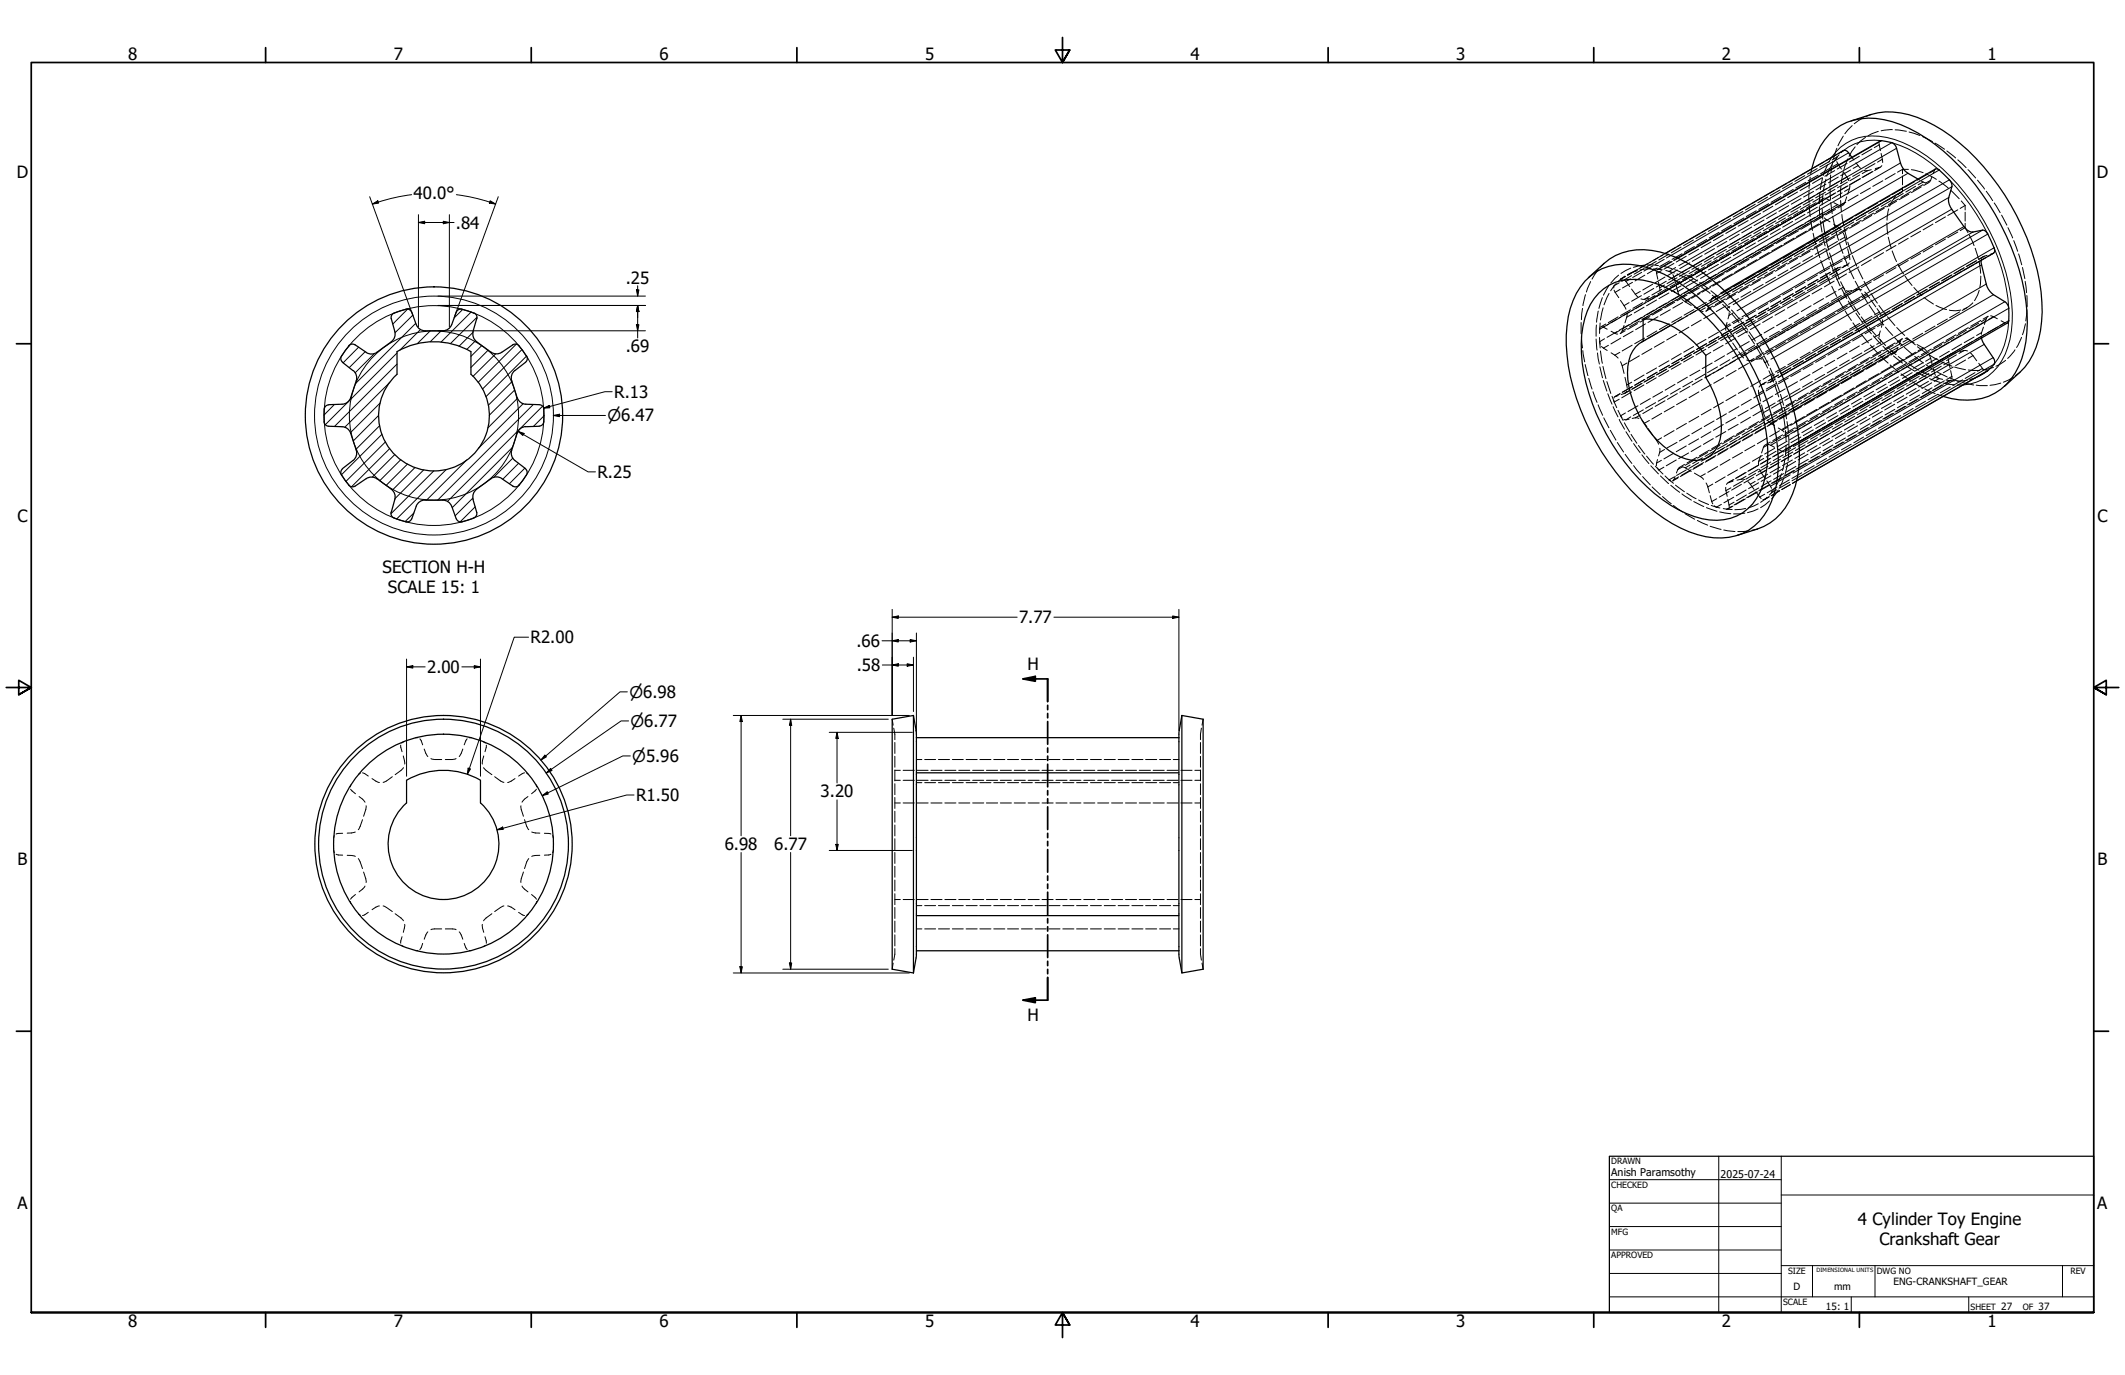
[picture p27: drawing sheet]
<svg xmlns="http://www.w3.org/2000/svg" width="864mm" height="559mm" viewBox="0 0 864 559" stroke-linecap="round" stroke-linejoin="round" font-family="sans-serif">
<defs><g id="words">
<g font-size="6.9">
<text x="52.1" y="24.4">8</text>
<text x="160" y="24.4">7</text>
<text x="268" y="24.4">6</text>
<text x="375.9" y="24.4">5</text>
<text x="483.9" y="24.4">4</text>
<text x="591.8" y="24.4">3</text>
<text x="699.8" y="24.4">2</text>
<text x="807.7" y="24.4">1</text>
<text x="6.9" y="72.3">D</text>
<text x="852.1" y="72.3">D</text>
<text x="168.1" y="81">40.0°</text>
<text x="185.3" y="92.9">.84</text>
<text x="254.3" y="115.3">.25</text>
<text x="254.3" y="143.3">.69</text>
<text x="249.6" y="161.7">R.13</text>
<text x="242.8" y="194.2">R.25</text>
<text x="7.1" y="212">C</text>
<text x="852.4" y="212">C</text>
<text x="155.4" y="232.8">SECTION H-H</text>
<text x="157.7" y="241">SCALE 15: 1</text>
<text x="414.1" y="253.4">7.77</text>
<text x="215.6" y="261.5">R2.00</text>
<text x="348" y="262.9">.66</text>
<text x="173.5" y="273.5">2.00</text>
<text x="348.2" y="272.8">.58</text>
<text x="417.6" y="272.4">H</text>
<text x="258.5" y="325.6">R1.50</text>
<text x="333.5" y="324.1">3.20</text>
<text x="294.5" y="345.6">6.98</text>
<text x="314.6" y="345.6">6.77</text>
<text x="7.2" y="351.7">B</text>
<text x="852.4" y="351.7">B</text>
<text x="417.6" y="415">H</text>
<text x="7.1" y="491.4">A</text>
<text x="852.3" y="491.4">A</text>
<text x="755.1" y="497.8">4 Cylinder Toy Engine</text>
<text x="763.8" y="506">Crankshaft Gear</text>
<text x="52.1" y="539.4">8</text>
<text x="160" y="539.4">7</text>
<text x="268" y="539.4">6</text>
<text x="375.9" y="539.4">5</text>
<text x="483.9" y="539.4">4</text>
<text x="591.8" y="539.4">3</text>
<text x="699.8" y="539.4">2</text>
<text x="807.7" y="539.4">1</text>
</g>
<g font-size="6.5">
<text x="246.8" y="171.3">⌀6.47</text>
<text x="255.8" y="283.6">⌀6.98</text>
<text x="256.2" y="295.4">⌀6.77</text>
<text x="256.9" y="309.6">⌀5.96</text>
</g>
<g font-size="4.3">
<text x="654.8" y="477.8">Anish Paramsothy</text>
<text x="699.3" y="478.6">2025-07-24</text>
</g>
<g font-size="4.1">
<text x="728.9" y="524.1">D</text>
<text x="745.4" y="524.1">mm</text>
<text x="769.5" y="522.2">ENG-CRANKSHAFT_GEAR</text>
<text x="742.1" y="532.6">15: 1</text>
<text x="813.2" y="532.6">27</text>
<text x="828.5" y="532.6">37</text>
</g>
<g font-size="3.5">
<text x="654.8" y="473.2">DRAWN</text>
<text x="654.8" y="482.8">CHECKED</text>
<text x="654.8" y="492.3">QA</text>
<text x="654.8" y="501.8">MFG</text>
<text x="654.8" y="511.4">APPROVED</text>
<text x="726.7" y="517.7">SIZE</text>
<text x="762.8" y="517.7">DWG NO</text>
<text x="841.4" y="517.7">REV</text>
<text x="724.7" y="530.4">SCALE</text>
<text x="800.9" y="532.6">SHEET</text>
<text x="822.1" y="532.6">OF</text>
</g>
<text font-size="2.3" x="738.3" y="516.9">DIMENSIONAL UNITS</text>
</g></defs>
<!-- layer: Hatch (ANSI) -->
<g fill="none" stroke="#000" stroke-width=".41">
<path d="M165.7 125.5l-6.1 6.2M167.8 128.1l-7.3 7.2M169 131.4l-24.6 24.6M170.9 133.9l-8.4 8.4M174.9 134.4l-5.3 5.2M179.3 134.4l-4.4 4.5M188.1 125.7l-3.6 3.5M191.5 126.8l-12.2 12.2M192.2 135.1l-5.6 5.6M193.2 138.5l-3.5 3.5M193.8 129l-10.7 10.6M209.8 139.9l-15.5 15.5"/>
<path d="M142 140.3l-.3 .4M145.7 141.1l-6.3 6.3M148.4 142.9l-6.5 6.5M152.1 143.7l-7.8 7.8M158.4 155.4l-18.3 18.2M161.4 148l-25.4 25.3M161.4 143.4l-29.2 29.2M195.8 140.5l-4.4 4.3M198.4 142.3l-7 7.1M201.4 143.8l-9.2 9.2M208.1 155.1l-9.7 9.6M209.2 158.5l-10.4 10.3"/>
<path d="M212.2 142l-16.1 16.1M214 144.7l-16.5 16.5M135.9 164.4l-4.2 4.3M153.9 168.8l-10.3 10.4M154.3 173l-9.6 9.6M154.5 163.8l-12.1 12M155.3 176.5l-16.6 16.5M156.7 179.6l-16.1 16M210.3 161.9l-12.1 12M212.6 164.1l-18.2 18.1M216.7 164.4l-38.8 38.9M220.5 165.1l-38.6 38.7"/>
<path d="M221 169l-4.2 4.3M158.4 182.3l-15.5 15.5M160.5 184.7l-9.2 9.2M162.9 186.8l-8.6 8.6M165.6 188.6l-8.7 8.7M168.7 190l-9.3 9.2M172.2 190.9l-11.7 11.7M176.3 191.3l-17.4 17.4M181.4 190.8l-20.2 20.1M189.7 186.9l-16.3 16.4M208.3 181.7l-24.5 24.6M208.4 186.2l-7.8 7.9"/>
<path d="M210.8 188.3l-6.5 6.5M211.1 197l-.4 .4M213.3 190.2l-6.3 6.4M168.2 208.5l-3.5 3.5M192.2 202.4l-7.2 7.2M193.1 206l-6.2 6.2"/>
</g>
<!-- layer: Hidden (ANSI) -->
<g fill="none" stroke="#000" stroke-width=".41">
<path d="M749.1 55.3l-2.1 3.9M752.7 51.1l-3 3.3M753.9 59.7l-2.4 3.9M757.3 47.8l-3.7 2.5M758.1 55.8l-3.5 3M760.3 46.5l-2 .9M763.3 53.4l-4.2 1.8M763.7 58.3l.5 2.9M764.2 57.3l-.4 .4M769 52.7l-4.5 .4M770.2 52.8l4.6 .5M775.8 53.7l4.4 1.4"/>
<path d="M781.3 55.5l4.1 2.1M786.4 58.2l3.9 2.4M735.2 77.7v4.6M735.6 72l-.4 4.6M736.3 68.6l-.5 2.3M743.8 76.7l.2 4.5M744 71.1l-.3 4.5M744.9 65.6l-.8 4.4M746.1 78.4l-4 2.3M746.5 65.7l1.8 3M746.5 60.3l-1.4 4.2M747.4 62.9l-.8 .9-.3 1"/>
<path d="M748.2 75.7l-.2 4.6M749 70l-.7 4.5M749.1 69.8l2.2 3.6M749.2 61.2l-1 .8M751 64.6l-1.6 4.3M751.1 75.5l-4 2.3M751.8 75l-.2 1.6-.7 2.3M752.6 63.9l.8 1.1M754.3 66.2l1.9 2.2M755.1 79.2l-4 2.4M756.2 72.6l-4.1 2.3M760.2 76.4l-4.1 2.3"/>
<path d="M760.5 69l-1.7 .4-1.4-.2M761.2 69.7l-4.1 2.3M764.2 67.9l-2 1.2M764.5 62.4l.6 3.6M764.8 67.3l-.5 .5-2.2 .7M765.2 73.5l-4.1 2.3M770.2 70.5l-4.1 2.4M770.2 79.6l-3.9 2.3M770.4 79.9l-1.4 1.8-1 2.1M771.1 70l2.1-1.2v1.8M772.4 78.2l-2 1.2M773.2 68.8h2.4"/>
<path d="M773.2 77.9l-2 1.2M773.2 71.6v3.5M773.2 76.1v1.8M773.2 77.9l-2 1.1M775.8 78.9l-4 2.3M776.8 69l4.8 1.2M779.5 72.8l.7 .4M780.8 75.9l-4 2.4M780.9 73.6l1.8 .8M782.6 70.6l4.4 2.3M783.8 74.2l-2 1.2M785.1 71.9l-.5 1.4-.8 .9"/>
<path d="M786.3 69l-.7 1.5M786.5 68.7l-.1 .1M788 73.6l3.8 2.9M791.2 61.3l3.6 2.9M792.8 77.3l3.4 3.5M795.7 65l3.3 3.1M799.8 69l3.1 3.3M803.7 73.2l2.8 3.6M807.2 77.7l2.6 3.8M707.9 99.8l-4.1 2.3M710.9 98.7l-4.1 2.3M712.9 96.8l-4 2.4"/>
<path d="M715.9 95.8l-4 2.3M717.9 94l-4 2.3M720 99.6l-4 2.3M720.8 99.6l-4 2.3M720.9 92.9l-4 2.3M722.9 91.1l-4 2.2M725 96.6l-4 2.3M725.8 96.7l-4 2.3M725.9 90l-4 2.3M728 88.1l-4 2.4M730 93.7l-4 2.4M730.9 93.8l-4.1 2.3"/>
<path d="M731 87.1l-4.1 2.3M733 85.2l-4 2.4M735 90.9l-4 2.3M735.2 83.4l.4 4.6M735.5 99.6l-4 2.3M735.8 89.2l.8 4.5M735.9 90.9l-4.1 2.3M736 84.2l-4 2.3M736.9 94.8l1 4.5M738.1 82.4l-4 2.2M739.3 97.3l-4 2.4M740 87.9l-4 2.4"/>
<path d="M740.5 96.8l-4 2.3M740.5 84.9l.4 2.7M740.6 99.2l-4.1 2.3M740.9 80.8l-.4 2.4M740.9 87.9l-4 2.4M741 81.3l-4 2.3M741.1 80.6l-2 1.2M741.4 88.5l2.3 1.7M741.5 80.5l2.2 1M744 82.4l.6 4.4M744.3 94.5l-4 2.3M744.8 87.9l.9 4.4"/>
<path d="M745 85l-4 2.4M745.2 82.4l2.7 1.1M745.2 91.1l2.9 2.2M745.4 93.9l-4 2.3M745.6 96.3l-4 2.3M745.9 85.1l-4 2.3M746 93.3l1.2 4.4M747.5 98.7l1.5 4.3M748 81.5l.3 4.5M748.5 87.2l.8 4.5M749 83.3l-2 1.2M749.1 94.7l1.4 4.8"/>
<path d="M749.3 91.6l-4 2.3M749.5 92.8l1.1 4.5M750.1 82.2l-4 2.3M750.4 91l-4 2.3M750.5 80l-.8 2.3-.7 .9M750.6 93.3l-4 2.4M751 98.4l1.4 4.4M755.6 90.5l-4 2.3M759.3 85.8l-9 5.2M760.3 85.3l-4 2.3M760.7 87.6l-4 2.3M764.3 82.9l-4 2.3"/>
<path d="M765.2 82.4l-3.9 2.3M765.7 84.6l-4 2.4M766.8 90.6l.4 4.6M767.4 96.4l1.2 4.5M767.6 84.9l-.7 4.6M769.4 80l-4 2.3M770.5 99.8l-4 2.2M770.8 81.8l-4 2.3M775.5 96.8l-4 2.4M780.5 94l-4 2.3M785.6 91.1l-4 2.3M790.6 97.2l-4 2.3"/>
<path d="M790.6 88.1l-4 2.4M795.7 94.3l-4.1 2.3M795.7 85.3l-4.1 2.3M797.1 81.7l1.5 1.8M798.6 83.5v1.8M798.6 86.2v3.7M798.6 90.7v1.8M798.6 92.5l-2 1.2M798.6 83.5l-2 1.2M798.6 92.5l1.2 2.1M800.4 95.6l1.9 4.2M810.5 82.5l2.4 3.9"/>
<path d="M813.4 87.4l2.2 4.1M816 92.5l1.9 4.2M818.4 97.8l1.6 4.3M644.3 119.8l-1 4.4M646.4 114.4l-1.7 4.3M649.5 109.6l-2.5 3.8M651.9 107.1l-1.7 1.6M656 117.9l1.9 3.1M656.8 115.2l-.8 .9-.2 .9M659.4 113.4l-.8 .1-.9 .8M660.1 113.8l2.2 2.7M660.5 112.4l-1.8 1"/>
<path d="M663.1 117.5l2.5 3.1M665 109.8l-3.6 2.1M669.5 107.2l-3.6 2.1M673.2 110.4l.5 3.1M673.5 109.7l.7-.3 1.4 .3M674 114.6l.6 3.7M674.1 104.6l-3.7 2.1M674.2 119.6l-.3 .5-2.3 .7M675.3 108.6l-1.7 .9M675.6 119.1l-1.9 1.1M676.8 103l-1.9 1.1M677 109.9l2.2 .9"/>
<path d="M677.7 117.2l-4 2.3M679.3 106.2l-3.3 1.9M679.8 111.6l1.1 3.3M680.7 116.1l-4 2.3M681.2 116.1l1.3 4M681.7 104.8l-1.6 1M682.8 114.3l-4.1 2.3M684.8 119.8l-4 2.4M685.6 119.9l-4.1 2.3M685.7 113.2l-4 2.4M687.8 111.4l-4 2.3M689.9 116.9l-4 2.4"/>
<path d="M690.6 117l-4 2.3M690.8 110.3l-4 2.3M692.8 108.5l-4 2.3M694.9 114l-4 2.3M695.6 114.1l-4 2.3M695.8 107.4l-4 2.3M697.8 105.5l-4 2.4M699.9 111.1l-4 2.4M700.7 111.2l-4 2.3M700.8 119.6l-4 2.3M700.8 104.5l-4 2.3M700.8 118.2l-1.5 .9"/>
<path d="M702.9 102.7l-4.1 2.3M704.2 117.7l-4 2.3M704.9 108.2l-4 2.4M705.4 119.5l-4 2.3M705.7 116.8l-3.9 2.3M705.7 108.3l-4 2.3M705.9 101.6l-4.1 2.3M709.2 114.7l-4 2.4M709.9 105.3l-4 2.3M710.4 116.6l-4 2.3M710.7 113.9l-3.9 2.3M710.8 105.4l-4.1 2.3"/>
<path d="M714.2 111.9l-4 2.3M714.9 102.4l-4 2.4M715.5 113.7l-4.1 2.3M715.6 111.1l-3.9 2.2M715.8 102.5l-4 2.3M719.2 109l-4 2.3M720.5 110.8l-4 2.3M720.6 108.2l-3.9 2.3M724.2 106l-4 2.4M725.5 107.9l-4 2.3M725.6 105.3l-4 2.3M728.7 119.4l-4 2.3"/>
<path d="M730.5 105l-4 2.3M730.6 102.5l-5.4 3M732.8 118l-4.1 2.3M733.7 116.5l-4 2.3M734.3 100.3l-4.1 2.3M735.6 102.1l-4.1 2.3M737.8 115.1l-4.1 2.3M738.3 100.3l1.3 4.4M738.7 113.6l-4 2.4M740 105.8l1.6 4.3M740.4 117.2l-4 2.2M742 111.1l1.9 4.2"/>
<path d="M742.8 112.2l-4 2.4M743.8 110.7l-4.1 2.3M744.4 116.3l2 4.2M745.4 114.2l-4 2.4M746.3 110.4l1.2 3M746.8 109l-2.1 1.1M747.8 109.3l-4 2.3M748 114.5l1.7 3M748.2 108.5l-1.3 .4-.5 .6M749.4 104l1.7 4.2M750.4 111.3l-4 2.4M750.9 101.1l.9 4.4"/>
<path d="M750.9 107.6l-2 1.1M751.5 106.8l-.4 .6-1.7 .7M751.5 109.2l1.9 4.1M752.5 118l-1.2 .4-.9-.3M752.8 103.9l1.8 4.2M753.8 117.8l1.3-.3 1.5 .3M753.9 114.3l2.2 3.9M755 109.2l2 4.1M755.5 117.5l-4 2.3M755.5 108.5l-4 2.2M756.6 119.2l2.4 3.8M757.6 114.4l2.2 4"/>
<path d="M757.8 118.7l2 2.5M760.4 119.3l2.6 3.9M760.5 114.6l-4 2.3M760.5 105.5l-4 2.4M765.5 111.7l-4 2.3M765.5 102.7l-4 2.3M769 102l1.8 4.3M770.5 108.8l-4 2.3M771.3 107.3l2.3 4M774.3 112.3l2.7 3.7M775.5 105.9l-4 2.3M777.8 116.8l3.2 3.3"/>
<path d="M780.5 103l-4 2.3M783 117.7l-4 2.3M785.6 100.1l-4 2.3M788 114.7l-4 2.3M793 111.8l-4 2.4M798.1 108.9l-4.1 2.4M802.7 100.9l1.3 4.4M803.1 106l-4.1 2.3M804.3 106.4l.6 4.7M804.4 118l-2 4.2M805 112.2l-.4 4.6M805.4 105.1l-.2 .7"/>
<path d="M806.1 104.3l-2 1.2M807.6 103.8l-1.8 .7M810.1 102.9l-1.3 .5M810.2 102.9h-.1M820.4 103.2l1.2 4.4M821.9 108.7l1 4.5M823 114.4l.6 4.5M642.6 131.1v4.6M642.7 136.8l.4 4.6M643.1 125.3l-.4 4.6M650 137.2l.4 2.7M650.3 133.1l-.3 2.4"/>
<path d="M650.9 132.8l2.3 1M652.6 131.7l-2 1.1M654.7 134.6l2.7 1.2M657.6 128.8l-4 2.3M658.6 122l2.2 3.7M660 132.3l-.7 2.3-.7 .9M660.5 134.4l-2.1 1.2M661.2 127.3l.1 .8-.9 3.1M662.6 125.9l-4 2.3M665.5 131.5l-4 2.4M667.6 123l-4 2.3M669 137.9l-2 1.2"/>
<path d="M669.8 128.5l-2 1.2M670 121.2l-1.7 .5-1.4-.2M670.5 128.7l-4 2.2M672.7 120.1l-4 2.3M674.1 135.1l-4 2.3M674.8 125.6l-4 2.4M675.5 125.7l-4 2.3M679.1 132.1l-4 2.4M679.8 122.7l-4 2.3M680.6 122.8l-4.1 2.4M681 131.1l-2.1 1.2M683.5 121.5l3.8 2.6"/>
<path d="M684.1 129.2l-4 2.4M685.9 128.3l-4 2.3M688.6 124.8l3.5 1.8M689.1 126.4l-4 2.3M693.5 139.7l-4.1 2.3M694.1 123.4l-7.2 4.3M694.6 124.1l-.5 1.4-.8 .9M695.3 125.3l-2 1.2M695.8 122.5l-4 2.3M696.9 121l2.4 1.9M697.5 138.4l-4 2.3M697.6 120l-1.6 1"/>
<path d="M698.5 136.8l-4 2.3M699.1 120.5l-4 2.3 .5-1.4 .6-.4M700.1 123.7l2.2 2.5M700.3 122.4l-4 2.3M701.9 131.1l-.5 1.4v1.7M701.9 135.8l1.7 2.9M702.6 135.4l-4 2.4M702.7 127.1l-.5 2.5M703.5 133.9l-4 2.4M704.2 139.4l1.9 2.8M705.3 137.4l-4 2.4M707.6 132.5l-4 2.4"/>
<path d="M708.5 131l-4 2.3M710.3 134.5l-4 2.3M712.7 129.7l-4.1 2.3M713.5 128.1l-4 2.3M715.3 131.6l-4 2.3M717.7 126.7l-4 2.3M718.6 125.2l-4 2.3M720.3 137.7l-4 2.4M720.3 128.7l-4 2.4M722.7 123.8l-4 2.4M723.6 122.3l-4 2.4M725.4 134.9l-4 2.3"/>
<path d="M725.4 125.9l-4 2.2M727.7 120.9l-4 2.4M730.4 132l-4 2.3M730.4 122.9l-4 2.3M735.4 129l-4 2.4M735.4 120l-4 2.4M740.4 126.2l-4 2.3M745.4 123.3l-4 2.3M747 121.5l2.3 3.9M747.8 138l-4.1 2.3M749.9 126.4l2.5 3.8M750.4 120.4l-4 2.3"/>
<path d="M752.8 135.1l-4.1 2.3M753 131.2l2.7 3.7M756.4 135.8l2.9 3.5M757.8 132.1l-4 2.4M759.6 124l2.5 3.6M760.3 121.9l2 2.8M762.8 125.4l1.8 2.9M762.8 128.5l2.8 3.6M762.8 129.2l-4 2.4M763.6 124.1l2.7 3.7M764.1 137.9l2.2 2.5M764.2 134.5l-.5 1.5 .1 1"/>
<path d="M765 129.9l-.4 3.1M766.3 133l2.9 3.3M767.1 128.7l3 3.6M767.8 126.4l-4 2.3M769.9 137.2l3.2 3.1M770.1 139.4l-4 2.3M770.8 133.1l3.3 3.2M771.1 138.8l2-1.1-.7 .9-.6 1.4M772.9 123.4l-4 2.4M774.3 137.5l3.6 1.8M774.9 137.2l3.5 2.9M776.4 138.4l-4.1 2.3"/>
<path d="M777.9 120.5l-4 2.4M781.4 135.4l-4.1 2.4M781.9 120.9l3.8 2.7M786.4 132.5l-4.1 2.4M786.8 124.1l4.3 1.7M789.9 139l-4 2.3M791.4 129.7l-4.1 2.3M794.9 136.1l-4 2.3M796.4 126.7l-4 2.4M796.9 126l-2.1 .3-2.6-.3M799.4 125l-2 1.2M799.9 133.2l-4 2.3"/>
<path d="M801.8 123.1a8.7 8.7 0 0 1-3.9 2.6M805 130.2l-4.1 2.4M805.2 136.7v.7M806.1 133l-.9 2.9M807.9 128.6l-.7 .9-.8 2.3M808 128.5l-2.1 1.2M809 128.3l2.7 1.2M813.2 130.4l1.9 .9M815.8 131.3h-.3M821.6 137.1l-2.1 4.1M823.2 131.6l-1.3 4.4M823.7 120.1l.1 4.6"/>
<path d="M823.7 125.9l-.4 4.5M643.3 142.5l.7 4.6M644.2 148.1l1.2 4.6M645.7 153.7l1.3 4.4M647.4 159.2l1.6 4.3M650.9 140.8l2.3 1.6M654.7 143.4l2.9 2.1M658.6 147l1.4 4.8M660.4 153.4l.9 4.4M661 159.1l-.4 .5-1.8 .7M662.4 158.7l-2.1 1.1M663.3 157.2l-4 2.2"/>
<path d="M667.4 155.8l-4 2.3M668.3 154.2l-4 2.4M672.4 152.8l-4 2.4M673.4 151.3l-4 2.4M677.4 150l-4 2.3M678.4 148.5l-4 2.2M682.5 147.1l-4.1 2.3M683.4 145.5l-4 2.3M687.5 144.1l-4 2.4M688.4 142.6l-4 2.4M692.5 141.2l-4 2.4M695.3 152.2l-2.1 1.2"/>
<path d="M695.3 143.2l-2.1 1.2M700.3 149.4l-4 2.2M700.3 140.3l-4 2.3M705.3 146.4l-4 2.4M706.6 142.9l2 2.6M709.9 146.3l.7 .3 2-.3M710.3 143.6l-4 2.3M714.6 158.6l.9 4.4M715.3 140.7l-4 2.2M716 146l-.9-.2-1.2 .3M716.8 146.6l1.6 3M717.1 156l-1.3 .4-.9 .9"/>
<path d="M717.5 155.4l-1.9 1.1M718.9 150.7l1.2 3.1M720 154.6l-.5 .7-1.2 .3M721.2 154.3l-1.6 .9M722.6 152.5l-4 2.3M724.2 152.5l-1.5 .9M727.6 149.6l-4 2.3M732.7 146.7l-4 2.3M734.9 159.7l-4 2.4M737.7 143.8l-4 2.3M739.9 156.8l-4 2.3M741.2 158.6l-4 2.4"/>
<path d="M742.3 159.4l-4 2.3M742.7 140.8l-4 2.4M745 153.9l-4.1 2.3M746.2 155.7l-4 2.4M747.3 156.5l-4 2.3M750 151l-4.1 2.4M751.2 152.8l-4 2.3M752.3 153.6l-4 2.3M754.7 159.3l-4.1 2.3M755 148.1l-4 2.3M756.2 149.9l-4 2.4M757.3 150.7l-4 2.3"/>
<path d="M759.7 156.4l-4 2.4M760 145.2l-4 2.3M760.1 140.2l3.1 3.4M761.2 147.1l-4 2.3M762.4 147.8l-4.1 2.3M764 144.4l3.3 3.2M764.7 153.5l-4 2.3M765 142.3l-4 2.3M766.3 144.1l-4 2.3M767.1 141.2l2.4 1.9M767.4 144.9l-4 2.3M768.2 148.3l3.5 3"/>
<path d="M769.6 157.3l-4 2.3M769.7 150.6l-4 2.3M770.4 143.1l-2 1.2M771.3 141.3l-1 1.9M771.3 141.2l-4 2.4M772.6 152l3.8 2.6M773.9 141.2l3.3 2.9M774.6 154.4l-4 2.3M774.8 147.7l-4 2.3M777.3 155.2l3.9 2.3M778.1 144.8l3.6 2.7M779.1 140l2.5 1.4 1.3 1.2"/>
<path d="M779.3 140.9l3.7 2.7M779.7 151.4l-4 2.4M779.8 144.8l-4 2.3M782.3 158.1l4.1 1.9M782.6 148.1l3.8 2.5M783.9 144l1.3 4M784 144.2l4 2.3M784.7 148.6l-4 2.3M784.8 159.3l-4.1 2.2M784.9 141.9l-4.1 2.3M785.6 149.2l1 3.3M787.2 153.3l.9 .6 1.4 .3"/>
<path d="M787.3 151.2l4 2M789 147.1l4.2 1.7M789.7 145.7l-4 2.3M789.8 156.3l-4.1 2.3M790.8 154.4l1.4 .3 .7-.3M791.8 145.8l.7 3.7M792.4 153.6l4.2 1.6M792.7 150.6l.5 3.1M792.8 154.6l-2 1.2M792.8 143.9l-2 1.2M794.3 149.2l4.5 1M794.8 143.3l-1.6 .5-1 .8"/>
<path d="M797.7 155.5l4.4 1M799.6 142.6l-.8-.2-2.3 .5M799.9 150.4l4.6 .2M800.8 143.4l2.5 3.2M803.1 156.5l4.6 .2M804.2 147.6l2 2.7M807 150.7h.7M810.1 149.3l-4.5 1.1M813.1 155.7l-4.4 .9M815.1 146.4l-4 2.4M818.2 153.4l-4 1.9M818.9 142.2l-3 3.5"/>
<path d="M820.9 151.3l-1.8 1.4M649.5 164.5l1.8 4.3M651.8 169.8l2.1 4.1M654.4 174.9l2.3 4M655.8 162.6l1.2 3.1M657.3 179.8l2.5 3.9M657.5 166.8l1.6 3M657.6 160.8l-1.2 .4-.5 .6M658.2 160.1l-1.9 1.1M659.9 170.4l.9 .2 1.3-.2M663.3 170.1l1.3-.3 1.5 .3M667.3 170.9l2 2.5"/>
<path d="M669.8 174.2l2 2.8M672.3 177.7l1.8 2.8M704.7 177.1l-4 2.4M706.1 178.9l-4 2.3M707.1 179.7l-4.1 2.4M709.7 174.2l-4 2.3M711.1 176l-4 2.3M712.1 176.8l-4.1 2.3M714.8 171.3l-4 2.4M715.9 164.6l1.4 4.8M716.1 173.1l-4 2.4M717.1 173.9l-4 2.4"/>
<path d="M718.3 170.8l2.9 2.2M719.5 179.6l-2 1.2M719.8 168.4l-4 2.4M721.1 170.2l-4 2.3M722.1 171l-4 2.4M722.7 173.9l2.3 1.7M724.5 176.7l-4 2.4M724.9 165.5l-4.1 2.3M725.6 176.5l.3 2.7M726.1 167.3l-4 2.3M727.1 168.1l-4 2.3M729.6 173.8l-4.1 2.3"/>
<path d="M729.9 162.6l-4 2.3M731.1 164.4l-4 2.4M732.2 165.2l-4 2.3M734.4 177.6l-4 2.3M734.6 170.9l-4 2.3M736.2 161.5l-4 2.3M737.2 162.3l-4 2.4M739.5 174.7l-4 2.3M739.6 168l-4 2.3M744.5 171.8l-4 2.3M744.6 165.1l-4 2.3M749.5 168.9l-4 2.3"/>
<path d="M749.6 179.6l-4 2.3M749.6 162.2l-4 2.3M754.6 176.7l-4 2.3M754.6 166l-4.1 2.3M759.6 163.1l-4.1 2.3M759.7 173.7l-4.1 2.4M764.6 160.2l-4 2.3M764.7 170.9l-4.1 2.3M769.7 168l-4 2.2M774.7 165l-4 2.4M779.7 162.1l-4 2.4M787.5 160.3l2.2 .8"/>
<path d="M660.5 184.7l2.7 3.6M663.9 189.2l2.9 3.6M667.6 193.7l3.1 3.3M671.4 197.9l3.4 3.1M673.6 190.2l2.2 2.5M673.6 186.8l-.4 2.4M674.6 182.2l-.1 1.6-.4 1.5M676.7 193.4l2.3 2M680.8 193.5l-.5 1.4-.6 .6M681.9 194.2l-2 1.2M683.8 189.7l3.5 1.9M684.6 188.7a4.4 4.4 0 0 0-3.3 3.5"/>
<path d="M686.9 191.3l-4 2.4M688.6 192.3l3.7 2.5M689.6 185.9l-4 2.3M692 188.5l-4 2.3M693.4 196.3l1.3 4M694.7 182.9l-4.1 2.4M696 184.7l-2 1.2M697 185.5l-4 2.3M699.7 180l-4.1 2.4M701 181.8l-4 2.3M701.4 198.1l.5 3.6M702 182.6l-4 2.4"/>
<path d="M704.3 195.6l-1.7 .4-1 .8M704.3 195l-2.1 1.2M709 194.9l-.7-.2-2.4 .4M709.3 192.1l-4 2.3M710.3 195.7l2.6 3.2M713.6 199.9l2.1 2.7M714.3 189.2l-4 2.3M714.4 199.9l-4.1 2.3M715.1 190.7l2.2 3.7M715.5 185.2l-.7 2.3-.1 1.6M717.4 180.8l-.7 1-.8 2.3M718.1 195.5l1.8 2.9"/>
<path d="M718.5 180.6l2.7 1.2M719.3 186.3l-4 2.4M719.4 197l-4 2.3M720.1 199.4l-.2 .9-.8 .9M722.7 182.6l2.3 1M723.3 199.5l-3.5 2M724.3 183.4l-4 2.3M724.4 194.1l-4 2.3M725.9 180.9l-.3 2.4M727.6 197l-3.5 1.9M727.7 182.2l-2.3 1.3M729.4 191.2l-4 2.3"/>
<path d="M729.4 180.5l-4 2.3M730.1 195.5l-1.7 1M731.2 180.1l-2.3 1.4M734.5 188.3l-4.1 2.3M739.5 185.4l-4 2.3M744.5 182.4l-4 2.4M675.6 201.8l3.6 2.9M680.1 205.4l3.7 2.7M684.8 208.7l3.9 2.3M689.8 211.5l4.2 1.9M695 201.4l1.1 3.4M695 213.9l4.5 1.2"/>
<path d="M696.7 205.5l.8 .6 1.4 .3M700.3 206.7l1.4 .2 .7-.2M700.5 215.4l4.6 .6M702.2 202.9l.6 3.1M704.3 205.7l-2 1.1M709.4 202.8l-4.1 2.3M710.8 215.8l-4.6 .2M714.2 215l-2.2 .5M718.2 202.1l-.9 .8-.8 .1M718.9 201.9l-1.7 1M168.9 299.8h.9M190.7 299.8h.9"/>
<path d="M362.6 292.3l.4 2.4M363.2 295.9l.5 2.5v2.2M488.3 295.9l-.4 4.7M488.9 292.3l-.4 2.4M142.6 319l-.2 .8M146.4 314.3l-.7 .5M147.3 314.1l2.4 1.3M151.2 316.4l3 1.6M159.4 315.7l-2.3 1.7-1.4 .5M162.9 302.8l.5 2.7M163.9 307.2l.6 3.3M164 312l-1.1 1.1-2.3 1.7"/>
<path d="M164 301.4l-.7 .6M170.6 300.3l1.2 2.4M172.4 304.4l1.5 3.1M175.1 308.3l1.5 .4h2.9M185.4 308.3l-1.6 .4h-2.8M188.1 304.4l-1.5 3.1M189.9 300.3l-1.2 2.4M196.5 301.4l.7 .6M196.5 312l1 1.1 2.4 1.7M196.6 307.2l-.6 3.3M197.6 302.8l-.5 2.7M201 315.7l2.4 1.7 1.4 .5"/>
<path d="M209.3 316.4l-3 1.6M213.2 314.1l-2.4 1.3M214.1 314.3l.7 .5M217.9 319l.2 .8M363.7 317.1h2.2M363.7 313.1h2.2M363.7 301.8v4.4M363.7 307.3v4.5M363.7 312.9v4.5M363.7 318.5v4.5M367 317.1h4.5M367 313.1h4.5"/>
<path d="M372.4 308.7h2.2M372.4 318.1h2.2M372.7 317.1h4.5M372.7 313.1h4.5M375.8 308.7h4.4M375.8 318.1h4.4M378.3 317.1h4.5M378.3 313.1h4.5M381.4 308.7h4.5M381.4 318.1h4.5M384 317.1h4.5M384 313.1h4.5"/>
<path d="M387 308.7h4.5M387 318.1h4.5M389.6 317.1h4.5M389.6 313.1h4.5M392.6 308.7h4.5M392.6 318.1h4.5M395.3 317.1h4.5M395.3 313.1h4.5M398.2 308.7h4.5M398.2 318.1h4.5M400.9 317.1h4.5M400.9 313.1h4.5"/>
<path d="M403.9 308.7h4.5M403.9 318.1h4.5M406.5 317.1h4.5M406.5 313.1h4.5M409.4 308.7h4.6M409.4 318.1h4.6M412.2 317.1h4.5M412.2 313.1h4.5M415.1 308.7h4.4M415.1 318.1h4.4M417.8 317.1h4.5M417.8 313.1h4.5"/>
<path d="M420.7 308.7h4.5M420.7 318.1h4.5M423.5 317.1h4.5M423.5 313.1h4.5M426.3 308.7h4.5M426.3 318.1h4.5M429.1 317.1h4.5M429.1 313.1h4.5M431.9 308.7h4.5M431.9 318.1h4.5M434.8 317.1h4.5M434.8 313.1h4.5"/>
<path d="M437.5 308.7h4.5M437.5 318.1h4.5M440.4 317.1h4.5M440.4 313.1h4.5M443.2 308.7h4.4M443.2 318.1h4.4M446.1 317.1h4.5M446.1 313.1h4.5M448.8 308.7h4.5M448.8 318.1h4.5M451.7 317.1h4.5M451.7 313.1h4.5"/>
<path d="M454.4 308.7h4.5M454.4 318.1h4.5M457.4 317.1h4.5M457.4 313.1h4.5M460 308.7h4.5M460 318.1h4.5M463 317.1h4.6M463 313.1h4.6M465.6 308.7h4.5M465.6 318.1h4.5M468.6 317.1h4.5M468.6 313.1h4.5"/>
<path d="M471.2 308.7h4.5M471.2 318.1h4.5M474.3 317.1h4.5M474.3 313.1h4.5M476.8 308.7h2.3M476.8 318.1h2.3M479.9 317.1h4.5M479.9 313.1h4.5M485.6 317.1h2.3M485.6 313.1h2.3M487.9 301.8v4.4M487.9 307.3v4.5"/>
<path d="M487.9 312.9v4.5M487.9 318.5v4.5M135.9 339.6l-.3 .9M139.3 338.6l-2.7 .4M142.5 320.7l2 1.9M144.4 338.1l-3.3 .5M145.9 323.7l1.5 1.1 .9 1.2M147.3 333.1l-1.7 4.1M148.8 327.5l-.1 1.5-.9 2.7M211.7 327.5l.1 1.5 .9 2.7M213.2 333.1l.9 2.8 .8 1.3M214.6 323.7l-1.5 1.1-.9 1.2"/>
<path d="M216.1 338.1l3.3 .5M218 320.7l-2 1.9M221.2 338.6l2.7 .4M224.5 339.6l.4 .9M363.7 326.3h2.2M363.7 324.1v4.4M363.7 329.7v4.4M363.7 335.3v4.4M367 326.3h4.5M372.7 326.3h4.5M378.3 326.3h4.5M384 326.3h4.5"/>
<path d="M389.6 326.3h4.5M395.3 326.3h4.5M400.9 326.3h4.5M406.5 326.3h4.5M412.2 326.3h4.5M417.8 326.3h4.5M423.5 326.3h4.5M429.1 326.3h4.5M434.8 326.3h4.5M440.4 326.3h4.5M446.1 326.3h4.5M451.7 326.3h4.5"/>
<path d="M457.4 326.3h4.5M463 326.3h4.6M468.6 326.3h4.5M474.3 326.3h4.5M479.9 326.3h4.5M485.6 326.3h2.3M487.9 324.1v4.4M487.9 329.7v4.4M487.9 335.3v4.4M135.6 345.6l.3 .9M136.6 347.2l2.7 .3M141.1 347.6l3.3 .4"/>
<path d="M145.6 348.9l1.7 4.1M147.8 354.4l.9 2.7 .1 1.5M212.7 354.4l-.9 2.7-.1 1.5M214.9 348.9l-.8 1.4-.9 2.7M219.4 347.6l-3.3 .4M223.9 347.2l-2.7 .3M224.9 345.6l-.4 .9M363.7 340.9v4.4M363.7 346.5v4.4M363.7 352v4.5M363.7 357.6v4.5M487.9 340.9v4.4"/>
<path d="M487.9 346.5v4.4M487.9 352v4.5M487.9 357.6v4.5M142.4 366.3l.2 .9M144.5 363.5l-2 1.9M145.7 371.4l.7 .5M148.3 360.1l-2.4 2.4M149.7 370.8l-2.4 1.2M154.2 368.2l-1.5 .5-1.5 1M155.7 368.2l3.7 2.3M160.6 371.3l2.3 1.8 1.1 1.1M164.5 375.7l-.6 3.2"/>
<path d="M173.9 378.7l-1.5 3M179.5 377.5h-2.9l-1.5 .3M181 377.5h2.8l1.6 .3M186.6 378.7l1.5 3M196 375.7l.6 3.2M199.9 371.3l-2.4 1.8-1 1.1M204.8 368.2l-3.8 2.3M206.3 368.2l1.5 .5 1.5 1M210.8 370.8l2.4 1.2M212.2 360.1l2.4 2.4M214.8 371.4l-.7 .5M216 363.5l2 1.9"/>
<path d="M218.1 366.3l-.2 .9M363.7 365.6h2.2M363.7 363.2v4.5M363.7 368.8v4.5M363.7 374.3v4.5M363.7 379.9v4.5M367 365.6h4.5M372.4 377.5h2.2M372.4 368h2.2M372.7 365.6h4.5M375.8 377.5h4.4M375.8 368h4.4"/>
<path d="M378.3 365.6h4.5M381.4 377.5h4.5M381.4 368h4.5M384 365.6h4.5M387 377.5h4.5M387 368h4.5M389.6 365.6h4.5M392.6 377.5h4.5M392.6 368h4.5M395.3 365.6h4.5M398.2 377.5h4.5M398.2 368h4.5"/>
<path d="M400.9 365.6h4.5M403.9 377.5h4.5M403.9 368h4.5M406.5 365.6h4.5M409.4 377.5h4.6M409.4 368h4.6M412.2 365.6h4.5M415.1 377.5h4.4M415.1 368h4.4M417.8 365.6h4.5M420.7 377.5h4.5M420.7 368h4.5"/>
<path d="M423.5 365.6h4.5M426.3 377.5h4.5M426.3 368h4.5M429.1 365.6h4.5M431.9 377.5h4.5M431.9 368h4.5M434.8 365.6h4.5M437.5 377.5h4.5M437.5 368h4.5M440.4 365.6h4.5M443.2 377.5h4.4M443.2 368h4.4"/>
<path d="M446.1 365.6h4.5M448.8 377.5h4.5M448.8 368h4.5M451.7 365.6h4.5M454.4 377.5h4.5M454.4 368h4.5M457.4 365.6h4.5M460 377.5h4.5M460 368h4.5M463 365.6h4.6M465.6 377.5h4.5M465.6 368h4.5"/>
<path d="M468.6 365.6h4.5M471.2 377.5h4.5M471.2 368h4.5M474.3 365.6h4.5M476.8 377.5h2.3M476.8 368h2.3M479.9 365.6h4.5M485.6 365.6h2.3M487.9 363.2v4.5M487.9 368.8v4.5M487.9 374.3v4.5M487.9 379.9v4.5"/>
<path d="M163.3 384.2l.7 .5M163.4 380.7l-.5 2.6M169.8 386.3h-.9M171.8 383.4l-1.2 2.5M188.7 383.4l1.2 2.5M190.7 386.3h.9M197.1 380.7l.5 2.6M197.2 384.2l-.7 .5M363 391.4l-.4 2.5M363.7 385.5v2.3l-.5 2.4M487.9 385.5l.4 4.7M488.5 391.4l.4 2.5"/>
</g>
<!-- layer: Visible (ANSI) -->
<g fill="none" stroke="#000" stroke-width=".51">
<path d="M752.3 49.1a36.3 36.3 0 0 1 16.9-3.6 48.8 48.8 0 0 1 27.2 12.6 99 99 0 0 1 33.1 60.6 43.1 43.1 0 0 1-4.8 28.1l-3.8 4.5-6.3 5.7M736.3 68.6a24.9 24.9 0 0 1 17-19.8 35 35 0 0 1 26.1 5.2 94.9 94.9 0 0 1 38 46.5 75.8 75.8 0 0 1 5.9 38.2 27.6 27.6 0 0 1-12.5 21.1 26 26 0 0 1-21.1 1.3M752.6 63.9a4.1 4.1 0 0 0-2.9-2.8l-72.9 41.9M779.5 72.8a12.1 12.1 0 0 1-6.3-4.6l-.8-2-1.6-5.9a3.7 3.7 0 0 0-4-2.8l-2.6-.2-82.5 47.5M644.1 114.2a22.6 22.6 0 0 1 21.8-6.3 56.7 56.7 0 0 1 27.3 15.8 98.9 98.9 0 0 1 29.2 58 40.4 40.4 0 0 1-5.5 27.7 21.3 21.3 0 0 1-20.4 9.2 50 50 0 0 1-27.2-13.2 100.5 100.5 0 0 1-32-56.8 48 48 0 0 1 3.4-29.4zM645.5 112.8l6.4-5.7a24.3 24.3 0 0 1 22.8-4.7 61.4 61.4 0 0 1 27.5 17.1 101.7 101.7 0 0 1 28.8 58.9 42.4 42.4 0 0 1-5.4 28 21.9 21.9 0 0 1-11.4 8.6l-8.1 2.6M649.7 119.1a20.5 20.5 0 0 1 21.1-4.5 55.8 55.8 0 0 1 25.5 17.2 86.4 86.4 0 0 1 21.9 47.8 34.7 34.7 0 0 1-6 25.3 20.1 20.1 0 0 1-20.4 5.9 53.2 53.2 0 0 1-25.6-16 88.1 88.1 0 0 1-23.2-47.4 37.2 37.2 0 0 1 5-26.2zM700.8 118.2l85.7-49.5 .5-.1 1.1 .5 2.1 2a5.6 5.6 0 0 1 3 4.8 8.9 8.9 0 0 0-1 7.2l1 1.9 4.9 7.1a4.5 4.5 0 0 0 3.7 2.2l3.9-.8a2.29 2.29 0 0 1 2.1 1.6l1.4 2.8a5.7 5.7 0 0 1 1.3 4.7l-86.3 49.9M805.2 105.8l.1 1.8 1.9 7.8a7.5 7.5 0 0 0 2.9 4.4l4.7 2.8a4.7 4.7 0 0 1 1.6 5.2v2.5l-.6 1-84.6 48.8M159 129.5l1.6 6.6-.6 1.8-1 1M159.1 138.9l-6.5 4.6-1.9 .4-1.9-.7M167.3 126.8a2.38 2.38 0 0 0-3.7-.7 8.9 8.9 0 0 0-4.5 2.1l-.1 1.3"/>
<path d="M167.3 126.8l2.2 5.8 1.4 1.3 1.9 .5h7.2M192.3 134.8v1.9l.5 1.2 .9 1M192.6 127.3l-1.4-.6a8.8 8.8 0 0 0-4.8-.9l-.9 1-1.9 5.2-.7 1.1-1.6 1.1-1.3 .2M192.6 127.2l1.1 .9 .1 1.4M193.7 138.9l5.9 4.2 1.8 .7 1.9-.3 5.1-3.4M193.7 129.5l-1.5 5.2M678.9 132.3l-11.1 6.4v-9a25.8 25.8 0 0 1 18 7.1l2.6 2.3 4.8 5.3v9a36.1 36.1 0 0 1 5.9 25.1 10.3 10.3 0 0 1-14 8 34.8 34.8 0 0 1-18.9-17.6 33.6 33.6 0 0 1-4.2-22.3 11.3 11.3 0 0 1 5.8-7.9M805.2 137.4l.7 1.7 4.1 6.3a2.33 2.33 0 0 1 .4 2.6l-2.6 2.6-77.7 44.9M138.8 144.7l-.3 .9 .4 1.2 5.5 4.7 .6 1.9-.2 1.4-2.3 6.9-1.1 1.6-1.7 .9-6.1 .3a2.46 2.46 0 0 0-1.9 3.3l.1 3.7M141.8 140.6l-3 4.1M144.3 140.2l-1.4-.4-1.2 .7M144.3 140.1l4.5 3.1"/>
<path d="M161.4 142.9a30 30 0 0 1 30 0v9.2a22.5 22.5 0 0 1 1.2 32.4 22.5 22.5 0 0 1-32.5 0 22.5 22.5 0 0 1 1.3-32.4zM208.4 140.2l1.3-.4 1.3 .7M209.2 150.5l-1.1 1.6-.3 2 3.1 8.7 .9 .9 1.2 .5 6.7 .3 1.1 .9 .2 .9M210.9 140.6l3.1 4.1M214 144.7l.3 .9-.4 1.3-4.7 3.7M131.7 171.4l.3 .9 1.1 .8 7.2 .6 1.6 1.2 .6 1.1M142.5 176l2.3 6.9 .1 2-.9 1.8-4.8 3.7M213.7 173.4l-1.3 .2-1.1 .7-1.1 1.7-2.4 7.6 .2 2 1.2 1.5M219.1 173.2l-5.4 .2M221 166.3v5.2M221 171.4l-.6 1.2-1.2 .6M139.2 190.5a2.39 2.39 0 0 0 .4 3.7l2.2 3"/>
<path d="M141.7 197.2l1.2 .6 1.4-.3M144.3 197.5l5.1-3.3 2-.3 1.8 .7 5.9 4.2M159 198.8l1 1 .5 1.2-.1 1.9M193.7 198.8l-1.2 1.6-.3 1.2 .1 1.3M209.2 187.1l4.4 3.3M213.5 190.5a2.39 2.39 0 0 1-.4 3.7 8.6 8.6 0 0 1-3.4 3.6l-1.3-.3-5.1-3.4-1.9-.3-1.9 .7-5.8 4.3M159 208.2a2.44 2.44 0 0 0 2.5 2.8 7.9 7.9 0 0 0 4.9 .9l.9-1M160.5 202.9l-1.5 5.3M172.7 203.3h7.3M172.8 203.2l-1.4 .2-1.6 1.2-2.5 6.3M180 203.3l1.3 .2 1.6 1.1 2.5 6.3M185.5 210.9l.9 1 1.3 .1"/>
<path d="M192.2 202.9l1.6 5.7-.4 1.3-.8 .5M192.6 210.5l-4.9 1.6M362.6 292.3l8.6-1.5 1.2 6.8v90.2l-1.2 7.6-8.6-1.5zM371.2 290.8v104.6M372.4 299.8h106.7M480.3 290.8l-1.2 7.6 .1 90.9M480.3 290.8l8.6 1.5v101.6l-8.6 1.5-1.1-6.1M480.3 290.8v104.6M372.4 314.1h106.7M165.2 326.3v-9.2a30 30 0 0 1 30 0l.1 9.2M165.2 326.3a22.5 22.5 0 0 0-1.2 32.4 22.5 22.5 0 0 0 32.5 0 22.5 22.5 0 0 0-1.2-32.4M372.4 372.1h106.7"/>
<path d="M372.4 386.4h106.7"/>
<circle cx="176.4" cy="168.9" r="52.3"/>
<circle cx="180.2" cy="343.1" r="52.3"/>
<circle cx="180.2" cy="343.1" r="50.8"/>
<circle cx="180.2" cy="343.1" r="44.7"/>
</g>
<!-- layer: Hidden Narrow (ANSI) -->
<g fill="none" stroke="#000" stroke-width=".41">
<path d="M763.7 58.9l-2 1.1M721 77.5l-4.1 2.3M723.4 77.2l-4 2.3M723.8 79.9l-4 2.3M726 74.6l-4 2.3M728.5 74.3l-4.1 2.3M728.8 77l-4 2.3M730.5 78l-4 2.3M731 71.7l-4 2.3M733.5 71.4l-4.1 2.3M733.9 74.1l-4.1 2.3M735.6 75.1l-4.1 2.4"/>
<path d="M736 68.8l-4 2.3M737 77.8l-4 2.3M737.5 79.5l-4 2.3M738.5 68.5l-4 2.3M738.9 71.2l-4.1 2.3M739.6 78.2l-.2 4.6M740.6 72.2l-4 2.3M740.7 72.5l-.9 4.5M740.7 79.8l-4 2.4M740.9 79l-.3 2.5-2 1.2M741.1 65.9l-4.1 2.3M741.9 78.1l-4 2.3"/>
<path d="M742.1 72.8l-1.1 5M742.1 74.9l-4.1 2.3M742.5 76.6l-4 2.3M742.7 67l-1.7 4.3M743.5 65.6l-4 2.3M743.9 68.3l-4 2.3M744.3 63.9l-1.1 2.1M744.5 67l-2.1 4.6M744.5 65l2.1-1.2-1.5 2.1M745.6 69.3l-4 2.3M745.7 78.5l-4 2.3M745.7 77l-4 2.2"/>
<path d="M746.1 63l-4 2.3M746.9 66.5l-2 1.2M746.9 75.2l-4 2.3M747.1 71.9l-4 2.4M747.5 73.7l-4 2.3M748.7 78.4l-4.1 2.3M749.2 61.2l-2.1 1.2M750.6 71.9l-2.1 1.2M750.6 66.4l-4 2.3M750.7 75.6l-4 2.4M750.8 74l-4 2.3M751.6 76.6l-2 1.2"/>
<path d="M751.9 72.3l-4 2.3M752.1 69.1l-4 2.3M755.1 67.3l-2 1.2M755.6 63.5l-4 2.3M755.8 72.7l-4.1 2.4M755.8 71.1l-4 2.4M757 69.4l-4.1 2.3M758.8 69.4l-2 1.1M760.7 60.6l-4 2.3M760.8 69.9l-4.1 2.2M762 66.5l-4.1 2.3M763.8 68.1l-2 1.2"/>
<path d="M765 64.7l-2 1.2M768 79.6l-4 2.3M773.1 76.7l-4.1 2.4M773.5 78.6l-4 2.4M776.5 77.9l-4 2.4M778.1 73.8l-4 2.3M778.5 75.7l-4 2.3M781.6 74l-2.1 1.1M781.6 75l-4 2.3M783.1 70.9l-4 2.3M784.6 73.3l-2 1.1M786.2 69.2l-2 1.2"/>
<path d="M685.7 97.8l-4 2.3M688.2 97.5l-4 2.3M690.8 94.9l-4 2.3M693.2 94.6l-4 2.4M693.6 97.3l-4 2.3M695.3 98.4l-4 2.2M695.8 92l-4 2.4M698.2 91.7l-4 2.3M698.6 94.4l-4 2.3M700.3 95.4l-4 2.4M700.8 89.1l-4 2.3M701.8 98.1l-4 2.3"/>
<path d="M702.3 99.8l-4.1 2.3M703.3 88.8l-4 2.3M703.6 91.5l-4 2.4M705.4 92.5l-4 2.4M705.9 86.2l-4 2.3M706.7 98.4l-4.1 2.3M706.8 95.2l-4 2.3M707.3 96.9l-4 2.4M708.3 85.9l-4 2.3M708.7 88.6l-4 2.3M709 99.8l-4 2.4M710.4 89.7l-4 2.2"/>
<path d="M710.5 98.9l-4.1 2.3M710.6 97.3l-4.1 2.3M710.9 83.3l-4 2.3M711.7 95.5l-4.1 2.4M711.9 92.3l-4.1 2.3M712.3 94l-4 2.3M712.5 97.8l-4.1 2.3M713.4 83l-4 2.3M713.4 98.7l-4 2.3M713.7 85.7l-4 2.3M714 97l-4 2.3M715.5 86.7l-4 2.3"/>
<path d="M715.5 95.9l-4 2.4M715.6 94.4l-4 2.3M716 80.4l-4.1 2.3M716.7 92.6l-4 2.3M716.9 89.4l-4 2.3M717.4 91.1l-4 2.3M717.5 99.9l-4.1 2.4M717.5 94.9l-4.1 2.3M718.4 80.1l-4 2.3M718.4 95.8l-4 2.3M718.6 99.4l-4 2.3M718.8 82.8l-4 2.3"/>
<path d="M720.5 83.8l-4 2.4M720.5 93l-4 2.4M720.6 91.4l-4 2.4M721.6 98.6l-4.1 2.3M721.7 89.7l-4 2.3M721.9 86.5l-4 2.3M722.4 88.2l-4 2.3M722.5 97l-4 2.4M722.5 92l-7.5 4.3M723.5 92.9l-4 2.3M723.6 96.5l-4 2.4M724.1 99.7l-4.1 2.3"/>
<path d="M724.1 91.1l-4.1 2.4M725.5 80.9l-4 2.3M725.6 90.2l-4 2.3M725.6 88.6l-4 2.3M726.6 95.6l-4 2.4M726.8 86.8l-4 2.4M726.9 83.6l-4 2.3M727.5 85.3l-4.1 2.3M727.5 94.2l-4 2.3M727.5 89.1l-4 2.3M728.5 90l-4 2.3M728.7 93.6l-4 2.3"/>
<path d="M729.1 96.8l-4.1 2.3M730.6 87.2l-5.6 3.4M730.7 85.7l-4.1 2.2M731.6 92.8l-4 2.3M731.8 83.9l-4 2.3M732 80.7l-4 2.3M732.5 82.4l-4.1 2.3M732.5 91.2l-4 2.3M732.5 86.2l-4 2.3M732.9 99.9l-4 2.4M733.6 87.1l-4 2.3M733.7 99.6l-4 2.4"/>
<path d="M733.7 90.7l-4 2.3M734.1 93.9l-4 2.3M734.1 85.3l-4 2.3M735.7 82.7l-4.1 2.4M736.7 89.9l-4 2.2M736.9 81l-4.1 2.3M737.6 88.3l-4 2.4M737.6 83.2l-6 3.5M737.9 97l-4 2.4M738.3 98.9l-4 2.4M738.6 87.8l2-1.2 .2 2.5M738.6 84.2l-4 2.4"/>
<path d="M738.8 96.8l-4.1 2.3M738.8 87.8l-4.1 2.3M739.1 91l-4 2.3M739.1 82.4l-4 2.4M739.4 83.9l.2 4.7M739.8 89.7l.7 4.6M740.7 95.4l1 4.5M740.7 81.5l-4 2.3M740.9 90.4l.8 5M741.4 98.2l-4.1 2.4M741.7 86.9l-4 2.4M742 96.6l1.2 5"/>
<path d="M742.2 89.2l-2 1.2M742.2 80.7l-2 1.2M742.9 94.2l-4 2.3M743.3 96.1l-4 2.3M743.6 81.3l-4 2.3M743.8 93.9l-4 2.2M743.8 84.9l-4 2.3M746.4 95.3l-4.1 2.4M746.8 98.1l-4.1 2.4M746.8 92.1l-2 1.2M746.8 83.2l-2 1.1M746.8 84l-4.1 2.4"/>
<path d="M748 91.2l-4.1 2.3M748.3 93.2l-4 2.2M749.7 96.4l-2 1.1M749.7 82.3l-2 1.1M751.4 92.5l-4 2.2M753 88.3l-4 2.4M753.4 90.2l-4 2.4M756.4 89.5l-4 2.4M758 85.4l-4 2.4M758.4 87.3l-4 2.4M761.4 86.6l-4 2.4M763 82.6l-4 2.2"/>
<path d="M763.5 84.5l-4.1 2.2M766.5 83.8l-4.1 2.2M768.5 81.5l-4 2.4M771.5 80.8l-4 2.3M653.9 119.3l-2 4.6M653.9 116l-2.3 4M657.8 111.8l-3.2 3.3M658.1 114.9l-2.1 1.2-1.4 2.1M658.4 117.6l-2 1.2M660.4 112.2l-1.8 1.3 2-1.2M662.6 113.3l-1.8 1.1M662.7 109l-4 2.1"/>
<path d="M663.1 112l-4 2.4M663.4 114.7l-4 2.3M665.4 110l-4 1.6M665.7 109.4l-4.1 2.4M666.6 118.4l-2 1.2M667.2 110.7l-3.7 2.1M668.1 109.2l-4 2.2M668.3 107.8l-4.5 .8M668.5 111.8l-4 2.4M669.4 107.7l4.6 .2M670.7 106.6l-4.1 2.2M670.9 109.2l-4.4 .5"/>
<path d="M671.6 115.5l-4 2.4M671.8 108l-3.7 2.2M672.1 117.2l-4 2.4M673.1 106.2l-4 2.3M673.5 108.9l-4 2.4M675.1 108.1l4.4 1.1M675.2 110l-2 1.1M675.3 119.2l-2 1.1M675.3 117.6l-4 2.3M675.7 108.5l-1.5 .9-2.2-.1M675.7 103.6l-4 2.4M676.3 105.4l-3.6 2.1"/>
<path d="M676.5 115.8l-2 1.2M676.7 112.6l-4 2.3M677.2 114.3l-4.1 2.3M677.2 118.1l-4 2.4M678.2 103.3l-4.1 2.4M678.2 119.1l-4 2.2M678.5 106l-4 2.3M678.8 117.3l-4 2.3M679.1 103.8l-1.9 1M679.6 106.3l-3.1 1.8M680.3 107.1l-4.1 2.3M680.3 116.3l-4 2.3"/>
<path d="M680.4 114.7l-4.1 2.3M680.6 109.6l4.2 1.8M680.7 100.7l-4 2.4M681 108.7l-2.7 1.6 2.2 .6M681.5 111.3l4.1 1.9M681.5 112.9l-4 2.4M681.7 109.7l-4 2.3M681.8 111.6l-1.5 .9M681.9 105l-1.6 .9M682.2 111.4l-4 2.3M682.2 115.2l-4 2.3M683.2 100.4l-4 2.3"/>
<path d="M683.3 116.1l-4 2.3M683.5 119.8l-4.1 2.2M683.6 103.1l-4.1 2.3M683.8 114.4l-4 2.3M684.1 117.2l-2.2 1.3M685 106.4l-2.7 1.5M685.3 104.1l-4.1 2.4M685.4 113.4l-4.1 2.3M685.4 111.8l-4 2.3M685.6 109.5l-3 1.7M685.8 111.9l4 2.3M686.4 118.9l-4 2.3"/>
<path d="M686.6 110l-4.1 2.3M686.6 113.7l3.8 2.3M686.8 106.8l-4.1 2.4M687.2 108.5l-4 2.3M687.3 117.3l-4 2.4M687.3 112.3l-4 2.3M688 108.1l-1.6 .9M688.3 113.2l-4 2.4M688.5 116.8l-4.1 2.4M688.6 100.2l-4.1 2.4M688.8 111.4l-4 2.4M689.9 113.8l-4.6 2.7"/>
<path d="M690.3 101.3l-4 2.3M690.4 110.5l-4 2.3M690.4 108.9l-4 2.3M690.8 114.8l3.6 2.6M690.9 119.3l-3.4 1.9M691.4 116.6l3.6 2.7M691.4 116l-4 2.3M691.6 107.1l-4 2.4M691.8 103.9l-4.1 2.3M692.2 105.6l-4 2.3M692.3 114.5l-4 2.3M692.3 109.4l-4 2.4"/>
<path d="M693.3 110.3l-4 2.3M693.4 111.8l-2.3 1.4M693.5 113.9l-4 2.4M693.9 117.1l-4 2.3M695.1 116.8l-3.4 1.9M695.3 118.2l3.5 3M695.4 107.6l-4 2.3M695.5 106l-4 2.3M695.8 120l1.7 1.3 1.4-.7M696.5 113.1l-4.1 2.3M696.6 104.2l-4 2.4M696.8 101l-4 2.3"/>
<path d="M697.2 102.7l-4 2.3M697.4 111.6l-4 2.3M697.7 115.3l-1.7 1M698.4 107.4l-4.1 2.3M698.5 111.1l-4 2.2M698.5 120l-4 2.3M698.9 114.2l-4 2.3M698.9 105.7l-4 2.2M700.4 104.6l-10.5 6.3M700.5 103.1l-4 2.3M701.5 110.2l-4 2.3M701.6 101.3l-4 2.3"/>
<path d="M701.7 119l-1.4 .8M702.4 108.6l-4 2.4M702.4 103.6l-4 2.3M702.7 117.3l-4 2.4M703.1 119.3l-4 2.3M703.4 104.5l-4.1 2.4M703.5 117.1l-4 2.3M703.5 108.1l-4 2.3M704 111.3l-4.1 2.4M704 102.7l-4.1 2.4M705.5 101.8l-4.1 2.3M705.5 100.1l-4 2.4"/>
<path d="M706.1 118.6l-4 2.3M706.5 107.3l-4 2.3M707.4 105.7l-4 2.4M707.4 100.7l-4 2.3M707.7 114.5l-4 2.3M708.2 116.4l-4.1 2.3M708.4 101.6l-4 2.3M708.6 105.2l-4.1 2.4M708.6 114.2l-4.1 2.3M709 108.4l-4 2.3M711.1 115.7l-4 2.3M711.5 118.4l-4 2.4"/>
<path d="M711.5 104.4l-4 2.3M712.5 102.9l-4.1 2.3M712.7 111.6l-4 2.3M713.2 113.5l-4.1 2.3M713.6 102.3l-4.1 2.3M713.6 111.3l-4.1 2.3M714 105.5l-4 2.3M716.2 112.8l-4 2.3M716.5 115.6l-4 2.3M716.5 101.5l-4 2.3M717.7 108.6l-4 2.4M718.2 110.6l-4 2.3"/>
<path d="M718.6 108.4l-4 2.3M719 102.6l-4 2.3M721.2 109.9l-4 2.3M721.6 112.6l-4.1 2.4M722.8 105.7l-4 2.4M723.2 107.6l-4 2.4M723.6 105.5l-4 2.3M726.2 106.9l-4 2.4M726.6 109.7l-4 2.4M727.8 102.9l-4 2.3M728.2 104.8l-4 2.3M728.5 117.6l-4 2.3"/>
<path d="M728.7 102.6l-4 2.3M728.8 119.3l-4 2.4M731.3 104.1l-4 2.3M731.6 106.9l-4 2.3M732.5 118.2l-4.1 2.3M733.3 101.9l-4.1 2.3M733.5 118.7l-4.1 2.3M733.6 114.7l-4 2.3M733.9 116.5l-4.1 2.2M736.3 101.2l-4 2.3M736.7 103.9l-4 2.3M737.5 115.3l-4 2.3"/>
<path d="M738.5 115.8l-4 2.3M738.6 111.8l-4 2.3M738.9 113.5l-4.1 2.3M741.7 101l-4 2.4M742.1 101.1l1.3 4.4M742.5 112.3l-4 2.4M743.5 102.8l1.7 4.8M743.5 112.9l-4 2.3M743.6 108.9l-4 2.3M743.8 106.6l1.7 4.3M743.9 110.6l-4 2.4M745.6 108.8l1 2.3-2.1 1.2"/>
<path d="M745.9 112l1.9 4.2M746.1 118.5l-4 2.3M746.9 108.9l-2 1.1M747.1 117.9l2-1.2 1 1.9M747.5 109.5l-4 2.3M748.4 117.3l2.2 4M748.7 106l-4.1 2.3M750.6 107.7l-2.1 1.1M750.6 119.6l2.3 3.7M751.3 118.4l-2.1 1.1M751.6 104.2l-2 1.2M752.1 119.3l-4 2.3"/>
<path d="M755.1 117.5l-2 1.2M758.8 119.8l-2 1.2M781.9 119.3l-4 2.2M783.3 117.5l-4.1 2.3M786.9 116.3l-4 2.3M788.3 114.6l-4.1 2.3M791.9 113.4l-4 2.4M793.3 111.7l-4 2.3M796.9 110.5l-4 2.3M798.3 108.8l-4 2.3M802 107.6l-4.1 2.3M803.3 105.9l-4 2.3"/>
<path d="M806.4 104.1l-2 1.2M807 104.7l-4 2.4M810 103l-2 1.1M648.7 137.8l.3 4.5M648.8 132.1l-.1 4.6M649.5 126.4l-.7 4.5M650.3 131.3l-.2 2.5 2-1.1M651.2 121l-1.4 4.3M651.5 125.1l-1.1 4.9M652.1 137.7l-2 1.2 .2 2.5M653.7 131.8l-2.1 1.2M657.1 134.8l-4 2.3"/>
<path d="M657.1 129.7l-4 2.4M658.3 134.2l-2 1.2M658.7 137.4l-4 2.4M658.7 128.9l-4 2.3M661.2 133.4l-1.9 1.2M662.1 123l-2.1 1.2M662.2 131.9l-4.1 2.3M662.2 126.8l-4.1 2.4M663.1 127.8l-2 1.1M663.3 131.4l-4 2.3M663.7 134.6l-4 2.2M663.7 126l-4 2.3"/>
<path d="M666.2 130.5l-4 2.3M667.1 120.1l-4 2.3M667.2 129l-4.1 2.3M667.2 124l-4.1 2.2M668.1 124.8l-4 2.4M668.3 128.5l-4 2.3M668.3 137.4l-4 2.3M668.7 131.6l-4 2.4M668.7 123.1l-4 2.3M670.3 120.5l-2 1.2M671.3 127.6l-4 2.3M672.2 126l-4 2.4"/>
<path d="M672.2 121l-4 2.3M673.2 121.9l-4 2.4M673.4 125.5l-4 2.4M673.4 134.5l-4 2.3M673.8 128.7l-4.1 2.4M673.8 120.1l-4.1 2.4M676.3 138.8l-4 2.3M676.3 124.7l-4 2.3M677.2 123.2l-4 2.3M678.4 122.7l-4 2.3M678.4 131.6l-4 2.3M678.8 125.9l-4 2.2"/>
<path d="M681.4 135.9l-4 2.3M681.4 121.8l-4 2.3M682.2 120.3l-4 2.3M683.5 128.7l-4.1 2.3M683.8 122.9l-4 2.3M686.4 133l-4 2.3M686.6 121.7l-1.7 1M688.5 125.8l-4.1 2.3M688.8 120l-4 2.4M691.4 130l-4 2.4M693 125.1l-2 1.1M693.3 137.9l-4 2.3"/>
<path d="M693.5 122.9l-4 2.3M693.6 139.6l-4 2.4M696.1 124.4l-2 1.1M696.5 127.2l-4.1 2.3M697.2 138.5l-4 2.3M697.7 120.3l-2.1 1.1M698.1 122.2l-4 2.3M698.2 139l-4 2.4M698.4 135l-4.1 2.4M698.6 136.8l-4 2.3M699.6 121.9l3.3 3.3M701.1 121.5l-4 2.3"/>
<path d="M701.5 124.3l-4 2.3M702.3 135.6l-4.1 2.3M703 124.6l-1.3 .7 1.5 1.6M703.1 131.6l-1.7 .9M703.3 136.1l-4 2.3M703.4 132.1l-4.1 2.3M703.6 126l3.1 3.4M703.6 133.9l-4 2.3M704 127.8l2.8 3.3M704.3 127.2l-1.6 .9M704.6 136.1l-2 1.2M705.6 123.1l-1.3 .7"/>
<path d="M706.5 121.3l-4 2.4M707.1 129.2l-3.2 1.9M707.3 132.7l-4 2.3M707.4 130.3l2.8 3.6M707.5 131.9l2.6 3.4M707.6 125.3l-1.7 1M708.3 133.2l-4 2.4M708.4 129.2l-4 2.3M708.7 130.9l-4 2.4M709.5 133.3l-3.9 2.3M709.6 127.8l-1.6 1M710.6 136.2l2.4 3.6"/>
<path d="M710.8 134.9l2.6 3.7M710.9 138.8l-4 2.3M712.3 129.8l-4 2.3M712.5 131.6l-2 1.2M713.4 130.3l-4 2.4M713.4 126.3l-4 2.4M713.7 128.1l-4 2.3M714 139.6l2.3 4M716 135.9l-4.1 2.3M716.9 139.6l-4 2.3M717.2 138.8l-1.9 1.1M717.4 126.9l-4 2.3"/>
<path d="M718.1 137.5l-4 2.3M718.4 127.4l-4 2.3M718.4 123.4l-4 2.3M718.8 125.2l-4 2.2M721 133l-4.1 2.3M721.9 136.7l-4 2.4M722.4 124l-4 2.3M723.1 134.6l-4 2.3M723.4 124.5l-4 2.3M723.5 120.5l-4 2.3M723.8 122.2l-4 2.4M725.6 138.9l-4 2.4"/>
<path d="M726 130.1l-4 2.3M726.9 133.8l-4 2.3M727.5 121l-4.1 2.4M728.2 131.7l-4 2.3M728.5 121.6l-4.1 2.4M730.7 136l-4.1 2.4M731 127.2l-4 2.3M732 130.9l-4 2.3M733.2 128.8l-4 2.3M735.7 133.2l-4.1 2.2M736 124.3l-4 2.3M737 128l-4 2.4"/>
<path d="M738.2 125.9l-4 2.3M740.7 130.2l-4 2.3M741.1 121.3l-4.1 2.4M742.1 125.1l-4.1 2.3M743.2 123l-4 2.3M745.7 137.3l-4 2.3M745.7 127.3l-4 2.4M746.6 139.6l-4 2.3M747.1 122.2l-4 2.3M748 137.9l-4 2.2M748.3 120.1l-4.1 2.3M750.7 134.4l-4 2.3"/>
<path d="M750.8 124.4l-4 2.3M751.1 122.4l2.5 3.9M751.7 136.7l-4.1 2.2M751.9 139.1l-4 2.3M753 134.9l-4 2.3M753.4 124.3l2.4 3.6M754.3 127.3l2.6 3.8M755.8 131.4l-4.1 2.4M755.8 121.5l-4 2.3M756.4 128.8l2.6 3.5M756.7 133.7l-4 2.4M757 136.2l-4.1 2.4"/>
<path d="M757.6 132l2.9 3.6M758.1 132l-4 2.4M759.7 133.1l2.8 3.3M760.7 137.7l-4 2.3M760.8 128.5l-4.1 2.4M761.3 136.5l3.1 3.4M761.7 130.8l-4 2.4M762 133.3l-4.1 2.3M763.1 129.1l-4 2.3M763.2 137.2l1.5 1.5-2 1.3M763.7 136l-2 1.1M763.8 126.8l-2 1.2"/>
<path d="M765 131.6l-2 1.1M766.8 128l-4 2.2M768.2 126.2l-4 2.3M771.8 125l-4 2.4M772.4 138.6l-2 1.2M772.4 139.6l-4.1 2.3M773.2 123.3l-4 2.4M775.4 137.9l-2 1.1M776.9 122.1l-4.1 2.4M778.2 120.4l-4 2.3M792 139.1l-4 2.4M794.1 137.1l-4 2.3"/>
<path d="M797.1 136.2l-4 2.4M797.2 139.8l-4 2.4M799.1 134.2l-4 2.3M801.7 138.7l-4 2.3M802.1 133.3l-4 2.3M802.3 137l-4 2.3M804.2 131.3l-4 2.3M805.3 135.2l-2 1.1M806.8 135.8l-4.1 2.3M807.1 130.4l-4 2.4M807.2 129.5l-2 1.2M810.1 128.7l-1.9 1.2"/>
<path d="M811.8 132.9l-4.1 2.4M814.8 131.2l-2 1.1M649.2 143.4l.8 4.6M650.2 149.1l1.1 4.4M650.4 142.6l.8 5M651.4 148.9l1.3 5M651.6 154.6l1.4 4.3M653 155.1l1.6 4.8M653.7 140.3l-2.1 1.2M658.3 143.2l-2 1.1M658.4 160l-2 1.2M661.2 147.5l-1.9 1.2"/>
<path d="M662.1 158.8l-2.1 1.2M663.1 159.3l-4 2.4M663.1 155.3l-2 1.2M663.3 140.3l-4 2.3M663.4 157.1l-4 2.3M666.2 144.6l-4 2.3M667.1 155.9l-4 2.3M668.1 156.5l-4 2.3M668.1 152.4l-4 2.3M668.5 154.2l-4 2.3M671.3 141.7l-4 2.3M672.1 153l-4 2.3"/>
<path d="M673.1 153.5l-4 2.4M673.2 149.5l-4 2.3M673.5 151.3l-4 2.3M675.7 159.1l-4 2.3M677.2 150.1l-4.1 2.3M678.2 150.6l-4.1 2.4M678.2 146.6l-4 2.4M678.5 148.4l-4 2.3M680.7 156.2l-4 2.4M681.7 160l-4 2.3M682.2 147.2l-4 2.3M682.9 157.8l-4 2.3"/>
<path d="M683.2 147.8l-4 2.3M683.3 143.7l-4 2.4M683.6 145.5l-4.1 2.3M685.7 153.3l-4 2.3M686.8 157l-4.1 2.4M687.2 144.3l-4 2.3M687.9 154.9l-4 2.3M688.2 144.8l-4 2.3M688.3 140.8l-4 2.3M688.6 142.6l-4.1 2.3M690.4 159.3l-4 2.3M690.8 150.4l-4 2.3"/>
<path d="M691.8 154.1l-4.1 2.4M692.2 141.4l-4 2.3M693 152l-4.1 2.4M693.2 141.9l-4 2.4M695.5 156.3l-4 2.4M695.8 147.5l-4 2.3M696.8 151.3l-4 2.2M698 149.1l-4.1 2.3M700.5 153.5l-4 2.3M700.8 144.6l-4 2.3M701.8 148.3l-4 2.4M703 146.2l-4 2.3"/>
<path d="M705.5 150.6l-4 2.3M705.9 141.7l-4 2.3M706.8 145.4l-4 2.4M708 143.3l-4 2.3M709.5 143.3l-1.9 1M710.5 157.6l-4.1 2.3M710.6 147.6l-4.1 2.4M711.9 142.6l-4.1 2.2M712.9 145.7l-1.6 .9M713 140.4l-4 2.3M713.6 140.8l2.2 3.7M714.3 140.5l-3.8 2.2"/>
<path d="M715.5 154.7l-4 2.3M715.6 144.7l-4 2.4M716.3 145.5l1 1.9 1.2-.7M716.7 144.9l-1.6 .9M716.7 159.4l-4 2.3M716.8 143.4l-3.1 1.8M716.8 158.7l-2 1.2M716.9 144.5l2 4.1M717.9 155.3l-2.1 1.1M719.1 142l-1.6 .9M719.4 149.6l1.8 4.2M719.7 143.1l-1.5 .9"/>
<path d="M720.5 151.8l-4 2.3M720.6 141.9l-4 2.2M720.9 145.4l-1.2 .6M721.1 152.3l-1.2 .7 .9 2.3M721.2 156.5l1.7 4.8M721.6 154.1l-2.1 1.2M721.7 154.9l1.5 4.3M721.7 156.5l-4 2.4M721.9 155.8l-4.1 2.3M722.9 152.3l-4 2.4M723.5 150.9l-1.2 .7M724.9 154.1l-2.1 1.1"/>
<path d="M725.5 158.1l-4 2.2M725.6 148.9l-4 2.3M726.6 151.2l-4.1 2.3M726.8 153.6l-4 2.4M727.9 149.4l-4 2.4M730.5 155.1l-4 2.3M730.6 146l-4 2.3M731.5 157.9l-4 2.4M731.6 148.3l-4 2.3M731.8 150.7l-4 2.3M733 146.6l-4.1 2.2M735.6 152.2l-4.1 2.4"/>
<path d="M735.6 143.1l-4 2.3M736.5 155l-4 2.4M736.6 145.4l-4 2.3M736.9 147.8l-4.1 2.3M737.2 160l-4 2.2M738 143.6l-4.1 2.4M739.2 157.7l-4.1 2.4M740.6 149.3l-4 2.3M740.7 159l-4 2.3M740.7 140.1l-4 2.4M741.6 152.1l-4 2.3M741.6 142.4l-4 2.4"/>
<path d="M741.9 144.9l-4 2.4M742.2 157l-4 2.4M742.6 158.9l-4 2.4M743 140.7l-4 2.4M744.2 154.8l-4 2.4M745.6 146.4l-4 2.3M745.7 156.1l-4 2.3M746.6 149.2l-4 2.4M746.9 142l-4 2.3M747.3 154.1l-4.1 2.4M747.6 156l-4 2.4M749.2 152l-4 2.2"/>
<path d="M750.6 143.5l-4 2.4M750.8 153.2l-4.1 2.3M751.6 146.3l-4 2.4M752.3 151.3l-4.1 2.2M752.7 153.2l-4 2.2M753.4 157.7l-4 2.3M754.3 149l-4 2.3M755.6 140.6l-4 2.3M755.8 150.3l-4 2.3M756.7 143.4l-4.1 2.3M756.9 159.4l-4 2.4M757.3 148.3l-4 2.3"/>
<path d="M757.7 150.2l-4 2.3M758.4 154.7l-4 2.4M758.9 157.4l-4 2.4M759.3 146.1l-4 2.4M760.8 147.4l-4 2.3M761.4 159l-4 2.3M761.7 140.5l-4 2.3M761.9 156.6l-4 2.3M762.3 145.4l-4 2.4M762.8 147.3l-4.1 2.4M763.5 151.9l-4.1 2.3M764 154.5l-4.1 2.3"/>
<path d="M764.3 143.2l-4 2.3M765.2 140.7l3.5 3.2M765.8 144.5l-4 2.3M766.5 159.1l-4 2.3M766.5 156.1l-4.1 2.3M766.8 143.9l2.1-1.2 1.7 1.4M766.9 153.7l-4 2.3M767.1 157.3l-4 2.3M767.3 142.5l-4 2.3M767.8 144.4l-4.1 2.3M768.5 149l-4 2.3M769 151.6l-4.1 2.3"/>
<path d="M769.4 140.3l-4.1 2.3M769.5 144.7l3.7 2.9M769.9 158.8l-4 2.2M770.8 142.7l-2 1.1M771.5 144.9l3.5 2.7M771.5 156.1l-5.5 3.3M771.5 153.2l-4 2.3M771.9 150.7l-4 2.4M772.1 154.4l-4 2.3M773.1 159.1l-4.1 2.3M773.5 146.1l-4 2.3M773.8 157.5l-4 2.4"/>
<path d="M774 148.7l-4 2.4M774.1 148.2l3.9 2.5M775 155.8l-4 2.3M775.1 154.2l-4.1 2.3M776 148.1l3.8 2.3M776.5 153.2l-4 2.4M776.5 150.3l-4 2.3M777 147.8l-4.1 2.4M777.1 151.4l-4 2.4M778.1 156.2l-4 2.4M778.5 143.1l-4 2.4M778.7 157.9l-4 2.3"/>
<path d="M778.9 154.7l-4.1 2.3M779 151.4l4.1 2M779 145.8l-4 2.3M780 158.5l-4 2.3M780 152.9l-4 2.4M780.1 151.3l-4.1 2.3M780.8 150.9l4.1 1.9M781.6 147.4l-4 2.3M781.6 141.4l-2.1 1.2M781.6 150.3l-4 2.4M782 145l-4 2.3M782.2 148.6l-4.1 2.3"/>
<path d="M783.1 153.3l-4 2.3M783.7 155l-4 2.3M783.9 151.8l-4 2.3M784 142.9l-4 2.3M784.2 153.9l4.3 1.5M784.2 159.3l-4 2.4M784.6 145.6l-2 1.2M785.1 155.6l-4.1 2.3M785.1 150l-4.1 2.3M785.1 148.4l-4 2.3M785.2 157.6l-4 2.4M785.9 153.2l2.2 .7-2 1.1"/>
<path d="M786.2 151.6l-2 1.1M786.6 147.4l-4 2.3M787 142l-4 2.3M787.2 145.7l-4.1 2.3M788.7 152.1l-4 2.3M788.9 148.8l-4 2.4M789.1 140l-4 2.3M789.2 156.4l-4 2.4M789.7 155.7l4.6 .7M790.1 147.1l-4 2.3M790.2 154.7l-4 2.3M791.7 144.5l-5.6 3.3"/>
<path d="M792 147.1l-2.1 1.2M792.2 142.7l-4 2.4M792.6 157.3l-4.1 2.3M793.2 143.8l-2.1 1.1M793.2 153l-2 1.2M793.8 149.2l-4.1 2.3M794.3 154.8l-2.1-.1-1.9 1.1M795.1 144.2l-4 2.4M795.5 156.5h2.3M796.7 141.6l-4 2.4M797.6 154.4l-4 2.3M798.1 142.5l-2 1.1"/>
<path d="M798.8 146.3l-4 2.3M799.5 154.5l-4.1 .4M801.8 144.5l-2 1.2M802.6 153.7l-2.1 .5M802.6 151.4l-4 2.4M805.7 149.7l-2 1.2M653.4 160l1.7 4.3M655.1 161l.9 2.4 2.1-1.2M655.6 165.3l1.9 4.1M658.1 170.4l2.1 4M660.1 171.8l2.2 3.8M660.6 167.8l-2 1.2 1 1.9"/>
<path d="M660.8 175.5l2.5 3.8M662.7 169.4l-1.9 1.2M662.9 176.5l2.3 3.6M665.7 164.9l-4.1 2.4M666.6 168.7l-2 1.1M667.8 166.6l-4 2.2M670.3 170.9l-2 1.1M670.7 162l-4.1 2.3M671.6 165.7l-4 2.4M672.8 163.6l-4 2.3M675.3 177.9l-2 1.2M675.3 168l-4 2.3"/>
<path d="M676.7 162.9l-4 2.3M677.9 160.7l-4 2.4M680.3 175l-4 2.4M680.4 165.1l-4.1 2.3M681.5 179.8l-4 2.3M685.4 172.1l-4.1 2.3M685.4 162.2l-4 2.3M686.6 176.8l-4.1 2.4M690.3 178.4l-4 2.3M690.4 169.2l-4 2.3M691.6 173.9l-4 2.4M695.3 175.5l-4 2.3"/>
<path d="M695.4 166.3l-4 2.3M696.3 178.2l-4 2.4M696.6 171.1l-4 2.3M700.3 172.5l-4 2.4M700.4 163.4l-4 2.3M701.4 175.4l-4.1 2.3M701.6 168.1l-4 2.4M704 178.1l-4 2.3M705.4 169.7l-4 2.3M705.5 179.3l-4 2.4M705.5 160.5l-4.1 2.3M706.4 172.5l-4.1 2.3"/>
<path d="M706.7 165.2l-4.1 2.4M707 177.4l-4 2.3M707.4 179.3l-4 2.3M709 175.1l-4 2.4M710.4 166.8l-4 2.2M710.5 176.4l-4 2.4M711.4 169.5l-4 2.4M711.7 162.3l-4.1 2.4M712 174.4l-4 2.4M712.5 176.3l-4.1 2.4M714.1 172.3l-4.1 2.3M715.5 163.8l-4 2.4"/>
<path d="M715.5 173.5l-4 2.3M716.4 166.6l-4 2.4M717 171.6l-4 2.3M717.5 173.5l-4.1 2.3M718.2 178l-4 2.3M718.8 166.5l-2.1 1.2M719.1 169.4l-4.1 2.3M720.5 160.9l-4 2.4M720.6 170.6l-4.1 2.3M721.4 163.8l-4 2.3M721.5 170.9l-1.9 1.1M721.7 179.8l-2.1 1.2"/>
<path d="M722.1 168.7l-4 2.2M722.5 170.6l-4 2.3M723.2 162.6l1.3 4.8M723.2 175.1l-4 2.3M723.6 160.3l1.3 4.4M723.7 177.7l-4 2.4M724.1 166.4l-4 2.4M724.3 163.3l-4.4 2.6M724.7 168.7l.8 5M725.1 165.7l1 4.5M725.6 175l.2 2.5 1.6-.9M725.6 167.7l-4 2.4"/>
<path d="M726.2 168.2l-3.8 2.2M726.2 171.3l.6 4.6M726.2 179.3l-4 2.3M726.5 160.8l-4.1 2.3M726.6 173.5l-2.3 1.4M726.7 176.9l-4.1 2.3M726.9 177l.1 4.6M727.1 165.7l-4 2.4M727.5 161.5l-2.1 1.2M727.5 167.6l-4 2.4M728.2 172.2l-4 2.3M728.7 174.9l-4 2.3"/>
<path d="M729 166.6l-1.9 1.1M729.1 163.5l-4 2.4M730.1 171.5l-2.4 1.3M730.6 174.8l-1.6 .9M730.6 164.8l-4 2.3M731.1 179.5l-2.1 1.2M731.3 176.4l-4 2.4M731.3 179.4l-4 2.3M731.7 174l-4 2.3M731.9 177.6l-4.1 2.3M732.2 162.8l-4 2.4M732.5 164.7l-4 2.4"/>
<path d="M733.3 169.3l-4.1 2.3M733.7 172l-4 2.2M734.1 160.7l-4 2.2M734.8 179.1l-4 2.3M734.8 177.4l-4 2.4M735.6 161.9l-4 2.3M736.3 173.5l-4 2.3M736.3 176.5l-4 2.3M736.7 171.1l-4 2.3M736.9 174.7l-4 2.3M737.6 161.9l-4 2.2M737.9 179.5l-4 2.2"/>
<path d="M738.3 166.4l-4 2.3M738.6 177.9l-4 2.3M738.8 169l-4 2.4M739.8 176.1l-4 2.4M739.8 174.6l-4 2.2M741.4 173.5l-4 2.4M741.4 170.6l-4.1 2.3M741.7 168.1l-4 2.4M741.9 171.8l-4 2.3M742.9 176.5l-4 2.4M743.3 163.5l-4 2.3M743.5 178.2l-4 2.3"/>
<path d="M743.6 175l-4 2.3M743.8 166.1l-4 2.4M744.8 173.2l-4 2.4M744.9 178.8l-4.1 2.4M744.9 171.6l-4 2.4M746.4 170.7l-4 2.3M746.4 167.7l-4.1 2.3M746.8 165.3l-4 2.3M747 168.9l-4.1 2.3M748 173.6l-4.1 2.4M748.3 160.6l-4 2.3M748.5 175.3l-4 2.3"/>
<path d="M748.7 172.1l-4 2.3M748.9 163.3l-4 2.2M749 179.6l-4 2.4M749.9 175.9l-4 2.3M749.9 170.3l-4.1 2.4M749.9 168.7l-4 2.4M750 178l-4.1 2.3M751.4 167.8l-4 2.3M751.4 164.8l-4 2.3M751.8 162.4l-4 2.3M752 166l-4 2.3M753 170.8l-4 2.2"/>
<path d="M753.6 172.4l-4 2.4M753.7 169.2l-4 2.3M753.9 160.3l-4 2.3M754.1 176.8l-4.1 2.3M754.9 173l-4 2.3M754.9 167.4l-4.1 2.3M755 165.9l-4.1 2.2M755 175.1l-4 2.3M756.4 161.9l-4 2.3M756.5 164.8l-4.1 2.4M757 163.1l-4 2.3M757.4 177.6l-4 2.4"/>
<path d="M758 167.8l-4 2.3M758.6 169.5l-4 2.3M758.8 166.3l-4 2.3M759.1 173.9l-4.1 2.2M759.9 170.1l-4 2.3M759.9 164.5l-4 2.4M760 162.9l-4 2.3M760 172.1l-4 2.4M761.5 161.9l-4.1 2.4M762.1 160.1l-4.1 2.4M762.4 174.7l-4 2.3M763 164.9l-4 2.4"/>
<path d="M763.6 166.6l-4 2.3M763.8 163.4l-4 2.3M764.1 170.9l-4 2.4M764.9 161.6l-4 2.4M765 160l-4 2.4M765 167.2l-4.1 2.3M765 169.2l-4 2.4M767.5 171.8l-4.1 2.3M768 162l-4 2.3M768.7 163.7l-4.1 2.3M768.8 160.5l-4 2.3M769.1 168l-4 2.4"/>
<path d="M770 164.3l-4.1 2.3M770.1 166.4l-4 2.3M772.5 168.9l-4 2.3M773.7 160.8l-4.1 2.3M774.1 165.2l-4 2.2M775 161.4l-4 2.3M775.1 163.4l-4 2.3M777.5 166l-4 2.3M779.2 162.2l-4.1 2.3M780.2 160.5l-4.1 2.4M782.5 163.1l-4 2.3M787.6 160.2l-4.1 2.3"/>
<path d="M663.9 180.3l2.7 3.7M665.9 181l2.6 3.5M667.3 184.8l2.8 3.6M669.2 185.4l2.8 3.3M670.9 189.3l3.1 3.3M672.7 189.4l1.5 1.6 2-1.1M674.8 193.4l3.3 3.1M675.2 187.1l-2 1.1M676.5 182.7l-2 1.1M679 197.2l3.6 2.9M680.3 184.1l-4.1 2.4M680.3 193.9l-2 1.1 1.8 1.4"/>
<path d="M680.9 197.2l3.6 2.6M681.2 186.9l-4 2.4M682.2 193.8l-1.9 1.1M683.8 189.7l-1.9 1.1M685.3 181.2l-4.1 2.4M685.4 190.9l-4 2.3M686.2 184.1l-4 2.3M686.9 189l-2 1.1M687.3 190.9l-4 2.3M688.9 186.8l-4.1 2.3M690.4 188l-4 2.4M691.3 181.2l-4 2.3"/>
<path d="M691.9 186.1l-4 2.3M692.3 188l-4 2.3M693 192.5l-2 1.2M693.9 183.9l-4 2.3M695.5 185.1l-4.1 2.4M696.1 196.7l-2 1.2M697 183.1l-4.1 2.4M697.4 185.1l-4 2.3M698.1 189.6l-4 2.4M698.9 181l-4 2.3M700.5 182.2l-4.1 2.3M701.1 193.8l-4 2.4"/>
<path d="M702 180.3l-4.1 2.3M702.4 182.2l-4 2.3M702.7 199.8l-4 2.3M703.1 186.7l-4 2.3M703.5 198.2l-2.1 1.2M704.7 194.9l-2.1 1.1M706.1 190.9l-4 2.3M707.7 196.8l-4 2.4M708.2 183.8l-4.1 2.3M708.5 195.3l-4 2.3M709.6 199.1l-4 2.4M709.6 193.5l-2 1.3"/>
<path d="M709.7 192l-4 2.3M711.1 188l-4 2.3M712.7 193.9l-4 2.4M713.2 180.9l-4.1 2.3M713.3 195.6l-2 1.2M713.5 192.4l-4 2.4M713.8 200l-4 2.3M714.6 190.7l-4 2.3M714.7 196.2l-4.1 2.4M714.7 189l-4 2.4M714.8 198.3l-4 2.3M716.2 185.1l-4 2.4"/>
<path d="M716.8 186.3l-2 1.2M717.7 191.1l-4 2.3M717.9 191l-2.1 1.2M718.4 192.7l-4.1 2.4M718.5 189.5l-4 2.3M718.7 180.7l-2 1.1M718.8 197.1l-4 2.3M719.6 187.8l-4 2.3M719.7 193.4l-4 2.2M719.7 186.2l-4 2.3M719.8 195.4l-4 2.3M721.2 182.2l-4 2.3"/>
<path d="M721.4 198.2l-1.5 2.1 2.1-1.2M721.8 196.3l-2.3 1.3M721.8 183.4l-4 2.3M722.2 197.9l-4 2.4M722.7 199.1l-2.7 3.7M722.8 188.2l-4 2.3M723.1 188l-4.2 2.4M723.3 199.4l-3.4 2M723.4 189.8l-4.1 2.4M723.6 186.6l-4.1 2.3M723.8 194.2l-4 2.3M724 192.5l-2 4.6"/>
<path d="M724.7 190.4l-4 2.3M724.7 184.8l-4 2.4M724.8 183.3l-4.1 2.2M724.9 192.5l-4.1 2.3M725 193.9l-1.7 4.2M725.4 186.4l-1 4.9M726.2 182.2l-1.9 1.3M726.4 188.4l-1 4.4M726.8 180.5l-4 2.3M727 182.8l-.4 4.5M727.2 195l-4 2.4M727.3 196l-4.3 2.4"/>
<path d="M727.5 193l-4.6 2.6M727.6 196.9l-3.4 2M727.8 185.2l-4 2.4M728 181.4l-2.2 1.2-.2 2.5M728.2 185l-4.1 2.5M728.4 186.9l-4 2.3M728.6 183.7l-4.1 2.3M728.9 191.3l-4 2.3M729.7 187.5l-4 2.4M729.7 181.9l-4 2.4M729.8 180.3l-4.1 2.4M729.9 189.5l-4.1 2.4"/>
<path d="M730.1 195.5l-1.7 1M730.4 194.2l-2.1 1.2M730.9 191l-2.2 1.3M731.3 183.3l-2.1 1.2M732.2 192.2l-4 2.2M732.9 182.4l-4 2.3M733.4 184l-4 2.3M733.6 180.8l-4 2.3M733.9 188.3l-4 2.4M734.8 184.6l-4 2.3M734.9 186.7l-4 2.3M737.3 189.2l-4.1 2.3"/>
<path d="M738.4 181.1l-4 2.4M738.9 185.5l-4 2.3M739.8 181.7l-4 2.3M739.9 183.8l-4 2.3M742.3 186.3l-4 2.4M744 182.6l-4 2.3M744.9 180.8l-4 2.4M747.3 183.4l-4 2.3M752.3 180.5l-4 2.3M683.5 200.7l3.9 2.6M685.5 200.4l3.8 2.3M688.3 203.8l4.1 2.1"/>
<path d="M690.3 203.2l4.1 1.8M693.5 206.3l4.3 1.5M697.7 202.7l-2.1 1.1M698.9 208l4.5 .8M699.6 205l-2.1 1.1-2-.7M703.8 205.8l-2.1 1.1 2.3 .2M704.6 202.1l-4 2.2M704.7 204.1l-2 1.1M708.8 202.9l-4.1 2.3M709.1 208.5l-4.6 .4M709.4 206.6l-4.4 .5M709.7 201.2l-4 2.3"/>
<path d="M714.5 206.8l-4.3 1.5M714.6 204.7l-4.1 1.7M717.2 200.9l-2.1 1.1M719 201.9l-3.5 2.3M719.1 203.6l-3.6 2.7"/>
</g>
<!-- layer: Visible Narrow (ANSI) -->
<g fill="none" stroke="#000" stroke-width=".41">
<path d="M744.3 63.9a20.4 20.4 0 0 1 22.5-8 53.4 53.4 0 0 1 25.8 15.8 88.1 88.1 0 0 1 25.2 55.4 34.9 34.9 0 0 1-5.9 21.9 19.4 19.4 0 0 1-14.1 7.5M749.2 61.2a19.6 19.6 0 0 1 15.5-4.1l-82.8 47.9M751.3 62.1l-72.2 41.7M770.8 60.3l-82.8 47.8M772.4 66.2l-79 45.6M775.4 70.4l-77.7 44.9M793.2 75.9l-85.6 49.4M792 80.3l-82.4 47.5M793.2 85l-80.7 46.6M798.1 92.1l-80.9 46.7M801.8 94.3l-82.7 47.7M805.7 93.5l-86 49.6"/>
<path d="M685 106.4l83.9-48.4a50.9 50.9 0 0 1 19.2 11.1l-86.4 49.9M805.3 107.6l-80.4 46.5M807.2 115.4l-79.7 46.1M810.1 119.8l-81.1 46.8M705.6 123.1l86.6-50a87.9 87.9 0 0 1 15.6 22l-86.9 50.3M806.4 140l-75.1 43.3M814.8 122.6l-84.7 48.9M723.5 150.9l86.9-50.2a71.8 71.8 0 0 1 6 24.6l-85.8 49.5M802.6 153.7l3.6-1.9 1.6-1.2-77.7 44.9M810 145.4l-79.1 45.6M731.1 179.5l85.3-49.2a29.8 29.8 0 0 1-6 17.7l-80 46.2"/>
</g>
<!-- layer: Section Line (ANSI) -->
<g fill="none" stroke="#000" stroke-width=".7">
<path d="M415.7 275.9l5.1-1v2zM415.7 275.9h10.1v9.2M425.8 286.6v1.8M425.8 289.9v1.8M425.8 293.2v9.3M425.8 304v1.8M425.8 307.3v1.8M425.8 310.6v9.2M425.8 321.3v1.8M425.8 324.6v1.8M425.8 327.9v9.2M425.8 338.6v1.8"/>
<path d="M425.8 341.9v1.8M425.8 345.2v9.3M425.8 356v1.8M425.8 359.3v1.8M425.8 362.6v9.2M425.8 373.3v1.8M425.8 376.6v1.8M425.8 379.9v9.2M425.8 390.7v1.7M425.8 394v1.7M425.8 397.3v9.2h-10.1M415.7 406.5l5.1-1v2z"/>
</g>
<path d="M415.7 275.9l5.1-1v2zM415.7 406.5l5.1-1v2z" fill="#000"/>
<!-- layer: Border (ANSI) -->
<g fill="none" stroke="#000" stroke-width=".7">
<path d="M107.9 19.4v6M215.9 19.4v6M323.8 19.4v6M431.8 15.2v10.2l-2.9-5.1h5.8l-2.9 5.1 2.9-5.1M539.8 19.4v6M647.7 19.4v6M755.6 19.4v6M6.7 139.7h6M850.9 139.7h6M2.5 279.4h10.2l-5.1-2.9v5.8l5.1-2.9-5.1 2.9M861.1 279.4h-10.2l5.1-2.9v5.8l-5.1-2.9 5.1 2.9M6.7 419.1h6"/>
<path d="M850.9 419.1h6M12.7 533.4v-508h838.2v508h-838.2h838.2M107.9 533.4v6M215.9 533.4v6M323.8 533.4v6M434.7 538.5l-2.9-5.1 2.9 5.1h-5.8l2.9-5.1v10.2M539.8 533.4v6M647.7 533.4v6M755.6 533.4v6"/>
</g>
<!-- layer: Title (ANSI) -->
<g fill="none" stroke="#000" stroke-width=".41">
<path d="M654 479.4h69.9M698.5 469.9v63.5M723.9 469.9v63.5M654 488.9h69.9M654 498.5h69.9M723.9 485.6h127M654 508h69.9M654 517.5h69.9M723.9 514.3h127M736.6 514.3v12.7M762 514.3v12.7M838.2 514.3v12.7"/>
<path d="M654 527h196.9M752.3 527v6.4M800.1 527v6.4"/>
</g>
<path d="M654 469.9h196.9v63.5h-196.9z" fill="none" stroke="#000" stroke-width=".51"/>
<!-- layer: Sketch Geometry (ANSI) -->
<g fill="none" stroke="#000" stroke-width=".41">
<path d="M372.3 296.9l.1 1.5"/>
<circle cx="176.4" cy="168.9" r="48.6"/>
<circle cx="176.4" cy="168.9" r="44.7"/>
<circle cx="176.4" cy="168.9" r="34.4"/>
</g>
<!-- layer: Dimension (ANSI) -->
<g fill="none" stroke="#000" stroke-width=".41">
<path d="M150.2 79.9l17.6 48.4M167.3 79.1l-6.9 1.2-6.7 1.8M185.5 79.1l6.8 1.2 6.7 1.8M202.5 79.9l-17.7 48.4M151.3 82.9l2.2-1.3 .4 1zM153.7 82.1l-2.4 .8M170.1 90.4l2.5-.5v1zM170.1 90.4h14.4M170.1 87.2v45.6M180.1 89.9l2.5 .5-2.5 .5zM182.6 87.2v45.6M199 82.1l2.4 .8"/>
<path d="M199.2 81.6l2.2 1.3-2.5-.3zM258.6 117.8h1.1l-.6 2.5zM259.1 116.1v4.2M178 124.1h84.3M178 134.4h84.3M178 120.3h84.3M258.6 132h1.1l-.6 2.4zM259.1 124.1l.6 2.5h-1.1zM259.1 124.1v13.3M248.8 159.2h-3l-24.9 6.7M210.6 175.3l2.4 .8-.5 .9zM210.6 175.3l28.4 16.5h3"/>
<path d="M220.9 165.9l2.3-1.1 .3 .9zM224.9 168.8l2.5-.5v1.1zM224.9 168.8h21.2M214.8 259h-5.8l-19.1 55.7M362.6 250.8l2.5-.5v1zM362.6 247.6v43.1M362.6 250.8h50.8M369.9 259.9l2.5 .5-2.5 .5zM372.4 257.2v39.6M428.3 250.8h50.8M476.6 250.3l2.5 .5-2.5 .5zM479.1 247.6v49.2"/>
<path d="M165.2 271l2.6-.5v1zM165.2 271h7.6M165.2 267.8v47.7M187.7 271h7.6M192.7 270.5l2.6 .5-2.6 .5zM195.3 267.8v47.7M358.5 260.4h13.9M358.6 270.3h12.6M362.6 270.3l2.5-.6v1.1zM362.6 260.4l2.5-.5v1zM368.7 269.7l2.5 .6-2.5 .5zM371.2 267.1v22.1"/>
<path d="M255 281.2h-3l-32.2 27.7M255.5 293h-3.1l-30.4 21.1M298 290.8h71.6M301.2 290.8l.5 2.4h-1zM301.2 290.8v48.9M318.1 292.3h42.9M321.3 292.3l.5 2.5h-1zM321.3 292.3v47.4M337 297.6h33.8M340.2 297.6l.5 2.5h-1zM340.2 297.6v20.6M190.2 312.2l1 .3-1.3 2.2z"/>
<path d="M221.4 306.9l.7 .7-2.3 1.3zM223.8 312.3l.5 .8-2.3 1zM256.2 307.2h-3.1l-32.8 16.1M202 337.2l2.3-1.1 .2 1zM220.3 323.3l2.1-1.5 .4 .9zM257.7 323.1h-3l-52.7 14.1M340.2 325.1v20.5M301.2 346.5v48.9M321.3 346.5v47.4M337 345.6h33.8M339.7 343.2h1l-.5 2.4zM298 395.4h71.6"/>
<path d="M300.7 392.9h1l-.5 2.5zM318.1 393.9h42.9M320.8 391.4h1l-.5 2.5z"/>
</g>
<g fill="#000">
<path d="M151.3 82.9l2.2-1.3 .4 1zM170.1 90.4l2.5-.5v1zM180.1 89.9l2.5 .5-2.5 .5zM199.2 81.6l2.2 1.3-2.5-.3zM258.6 117.8h1.1l-.6 2.5zM258.6 132h1.1l-.6 2.4zM259.1 124.1l.6 2.5h-1.1zM210.6 175.3l2.4 .8-.5 .9zM220.9 165.9l2.3-1.1 .3 .9zM224.9 168.8l2.5-.5v1.1zM362.6 260.4l2.5-.5v1zM362.6 250.8l2.5-.5v1z"/>
<path d="M476.6 250.3l2.5 .5-2.5 .5zM165.2 271l2.6-.5v1zM192.7 270.5l2.6 .5-2.6 .5zM362.6 270.3l2.5-.6v1.1zM368.7 269.7l2.5 .6-2.5 .5zM369.9 259.9l2.5 .5-2.5 .5zM301.2 290.8l.5 2.4h-1zM321.3 292.3l.5 2.5h-1zM190.2 312.2l1 .3-1.3 2.2zM221.4 306.9l.7 .7-2.3 1.3zM223.8 312.3l.5 .8-2.3 1zM340.2 297.6l.5 2.5h-1z"/>
<path d="M202 337.2l2.3-1.1 .2 1zM220.3 323.3l2.1-1.5 .4 .9zM339.7 343.2h1l-.5 2.4zM300.7 392.9h1l-.5 2.5zM320.8 391.4h1l-.5 2.5z"/>
</g>
<use href="#words"/>
</svg>
